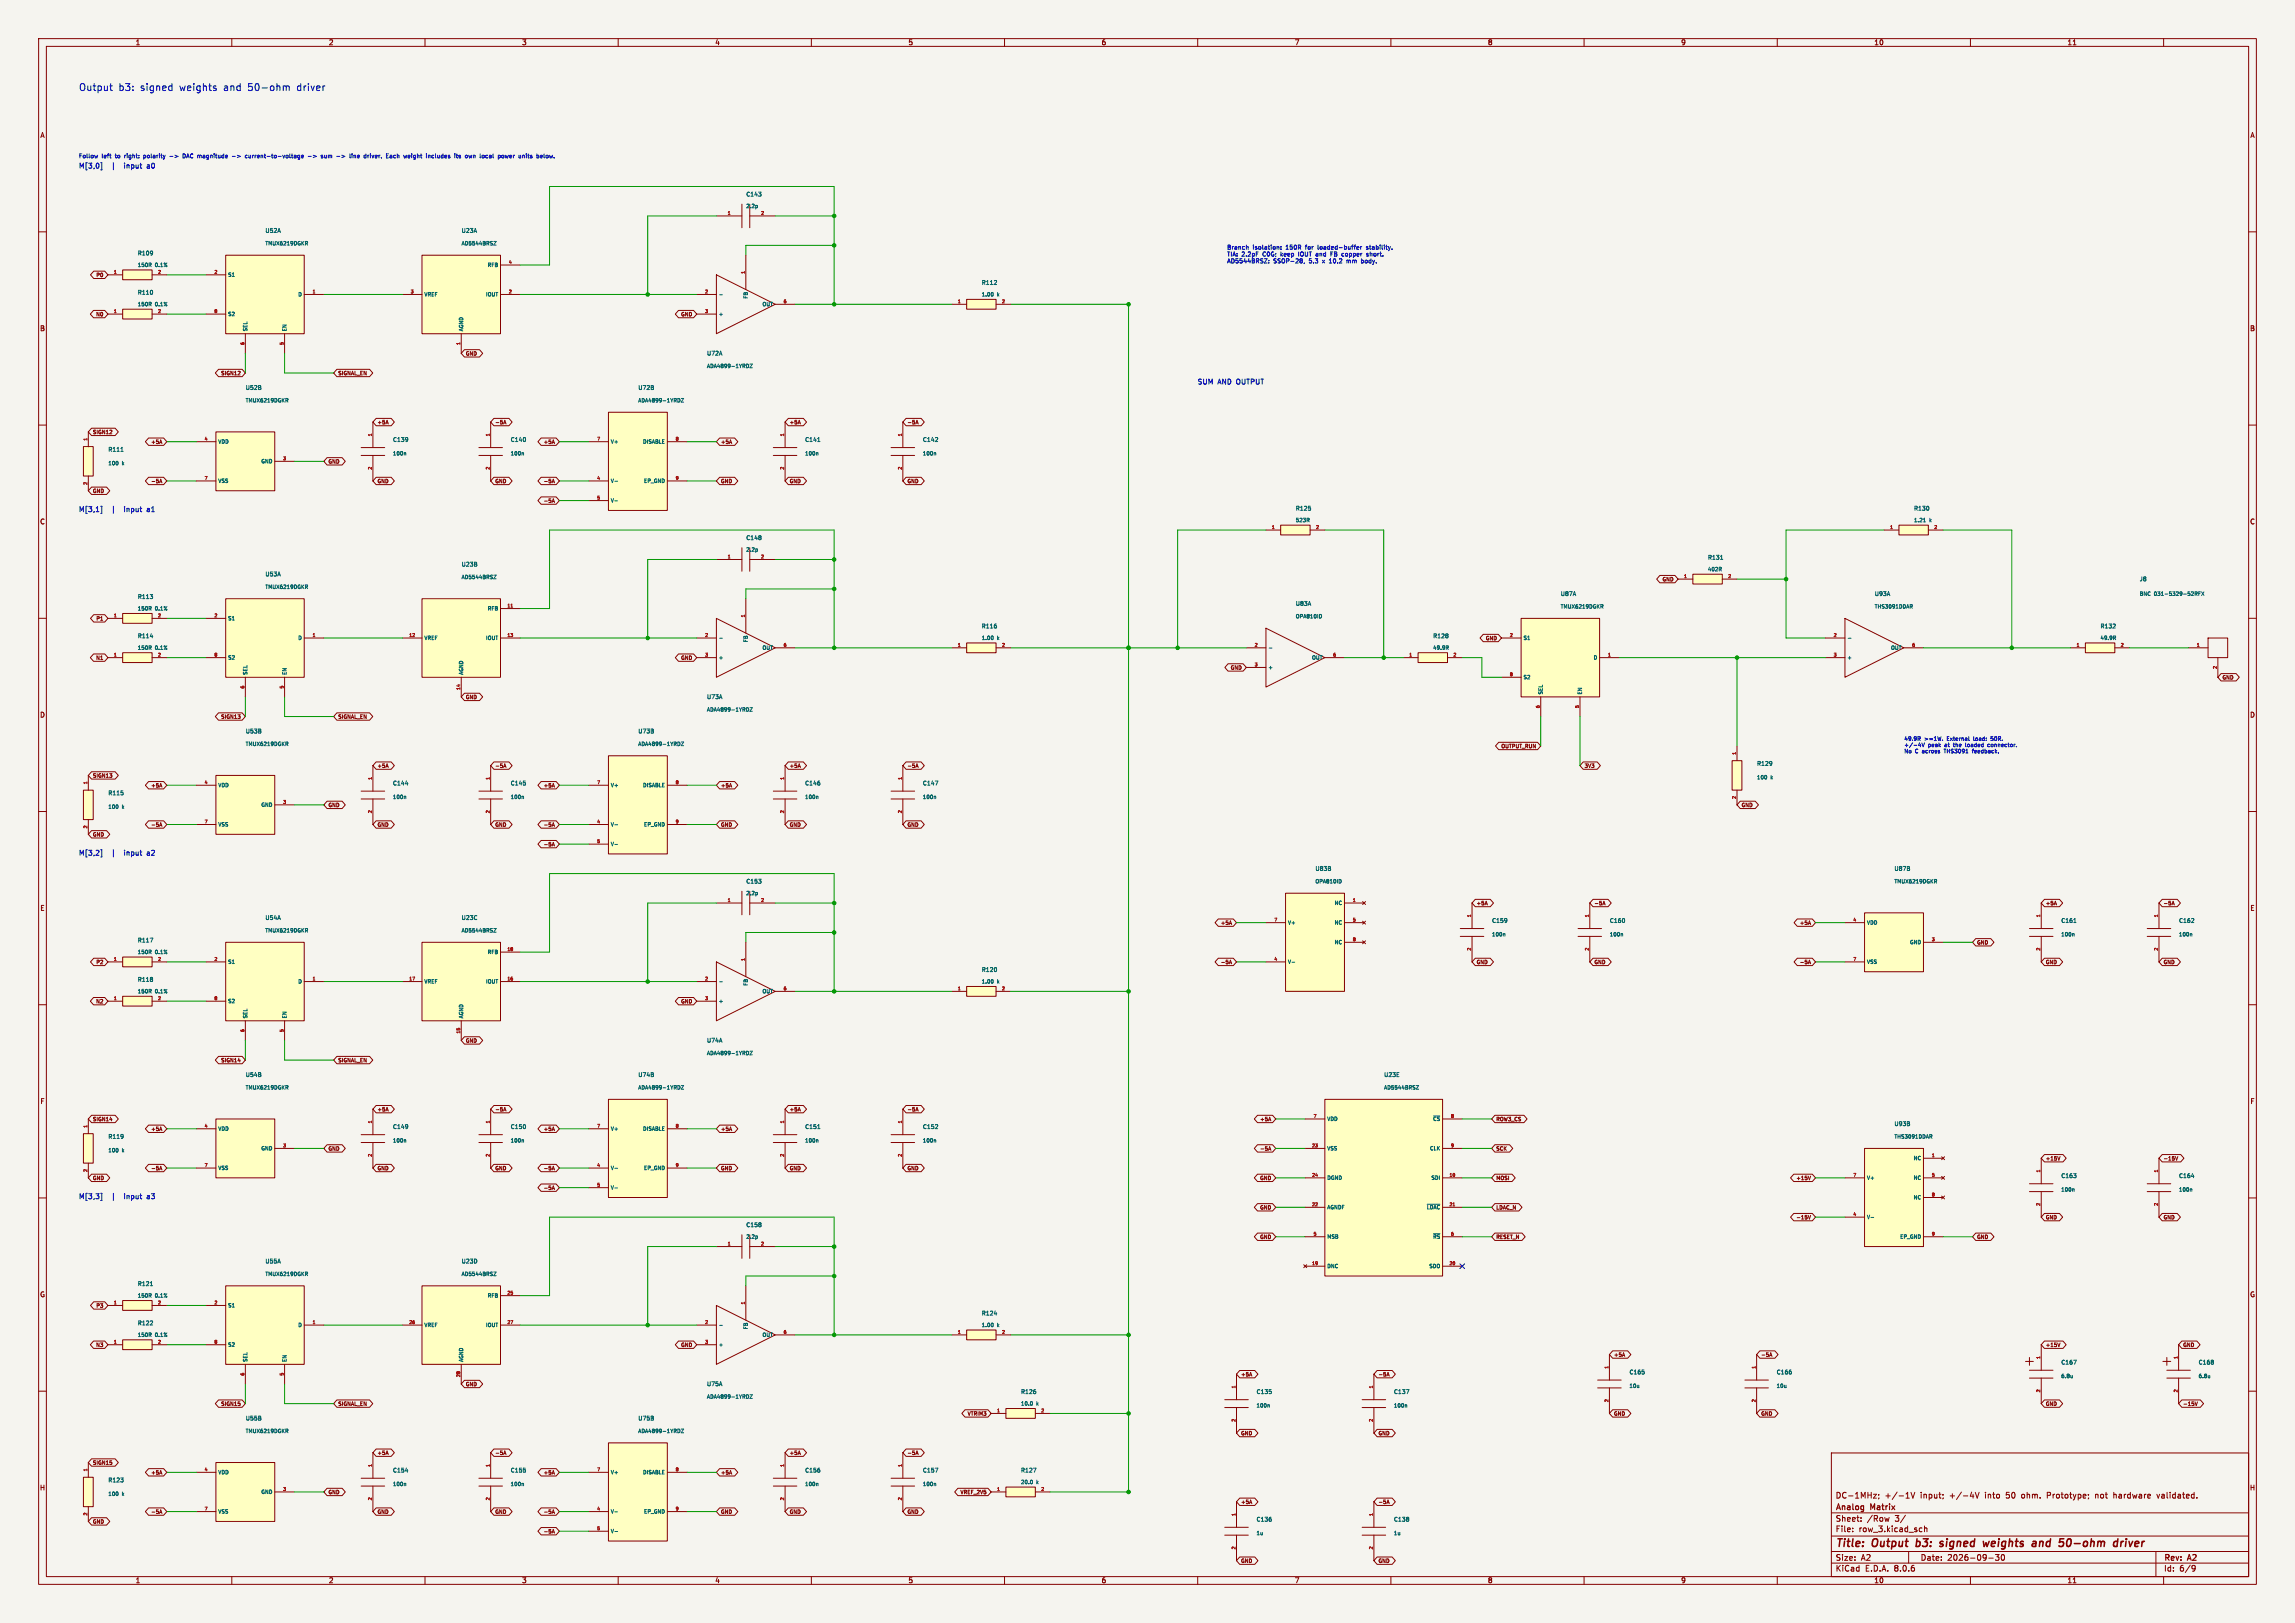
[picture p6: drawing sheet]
<svg xmlns="http://www.w3.org/2000/svg" width="594mm" height="420mm" viewBox="0 0 594 420" stroke-linecap="round" stroke-linejoin="round" font-family="sans-serif">
<defs><g id="words">
<g font-size="2.8" fill="#840000">
<text x="475" y="400.9">Title:</text>
<text x="484.7" y="400.9">Output</text>
<text x="496.8" y="400.9">b3:</text>
<text x="503.8" y="400.9">signed</text>
<text x="515.8" y="400.9">weights</text>
<text x="529.3" y="400.9">and</text>
<text x="537" y="400.9">50-ohm</text>
<text x="551.9" y="400.9">driver</text>
</g>
<g font-size="2.5" fill="#0000c2">
<text x="20.3" y="23.7">Output</text>
<text x="30.6" y="23.7">b3:</text>
<text x="36.3" y="23.7">signed</text>
<text x="46.5" y="23.7">weights</text>
<text x="58" y="23.7">and</text>
<text x="64.3" y="23.7">50-ohm</text>
<text x="77.1" y="23.7">driver</text>
</g>
<g font-size="2.1" fill="#840000">
<text x="475" y="388">DC-1MHz;</text>
<text x="487.8" y="388">+/-1V</text>
<text x="497.1" y="388">input;</text>
<text x="504.8" y="388">+/-4V</text>
<text x="514.1" y="388">into</text>
<text x="519.6" y="388">50</text>
<text x="523.8" y="388">ohm.</text>
<text x="530.5" y="388">Prototype;</text>
<text x="543.2" y="388">not</text>
<text x="548.1" y="388">hardware</text>
<text x="559.5" y="388">validated.</text>
<text x="475" y="394">Sheet:</text>
<text x="475" y="391.2">Analog</text>
<text x="483.2" y="394">/Row</text>
<text x="484.2" y="391.2">Matrix</text>
<text x="490.5" y="394">3/</text>
<text x="475" y="396.7">File:</text>
<text x="481.1" y="396.7">row_3.kicad_sch</text>
<text x="475" y="406.9">KiCad</text>
<text x="475" y="404.1">Size:</text>
<text x="481.7" y="404.1">A2</text>
<text x="482.7" y="406.9">E.D.A.</text>
<text x="490.3" y="406.9">8.0.6</text>
<text x="497" y="404.1">Date:</text>
<text x="504" y="404.1">2026-09-30</text>
<text x="560" y="404.3">Rev:</text>
<text x="560" y="406.9">Id:</text>
<text x="564.1" y="406.9">6/9</text>
<text x="566.4" y="404.3">A2</text>
</g>
<g font-size="1.8" fill="#840000">
<text x="35" y="11.9">1</text>
<text x="85" y="11.9">2</text>
<text x="135" y="11.9">3</text>
<text x="185" y="11.9">4</text>
<text x="235" y="11.9">5</text>
<text x="285" y="11.9">6</text>
<text x="335" y="11.9">7</text>
<text x="385" y="11.9">8</text>
<text x="435" y="11.9">9</text>
<text x="485" y="11.9">10</text>
<text x="535" y="11.9">11</text>
<text x="10.3" y="35.9">A</text>
<text x="582.3" y="35.9">A</text>
<text x="10.3" y="85.9">B</text>
<text x="582.3" y="85.9">B</text>
<text x="10.3" y="135.9">C</text>
<text x="582.3" y="135.9">C</text>
<text x="10.3" y="185.9">D</text>
<text x="582.3" y="185.9">D</text>
<text x="10.3" y="235.9">E</text>
<text x="582.3" y="235.9">E</text>
<text x="10.3" y="285.9">F</text>
<text x="582.3" y="285.9">F</text>
<text x="10.3" y="335.9">G</text>
<text x="582.3" y="335.9">G</text>
<text x="10.2" y="385.9">H</text>
<text x="582.2" y="385.9">H</text>
<text x="35" y="409.9">1</text>
<text x="85" y="409.9">2</text>
<text x="135" y="409.9">3</text>
<text x="185" y="409.9">4</text>
<text x="235" y="409.9">5</text>
<text x="285" y="409.9">6</text>
<text x="335" y="409.9">7</text>
<text x="385" y="409.9">8</text>
<text x="435" y="409.9">9</text>
<text x="485" y="409.9">10</text>
<text x="535" y="409.9">11</text>
</g>
<g font-size="1.8" fill="#0000c2">
<text x="20.3" y="43.8">M[3,0]</text>
<text x="29" y="43.8">|</text>
<text x="32.6" y="43.8">input</text>
<text x="38.7" y="43.8">a0</text>
<text x="309.9" y="99.7">SUM AND OUTPUT</text>
<text x="20.3" y="132.7">M[3,1]</text>
<text x="29" y="132.7">|</text>
<text x="32.6" y="132.7">input</text>
<text x="38.7" y="132.7">a1</text>
<text x="20.3" y="221.6">M[3,2]</text>
<text x="29" y="221.6">|</text>
<text x="32.6" y="221.6">input</text>
<text x="38.7" y="221.6">a2</text>
<text x="20.3" y="310.5">M[3,3]</text>
<text x="29" y="310.5">|</text>
<text x="32.6" y="310.5">input</text>
<text x="38.7" y="310.5">a3</text>
</g>
<g font-size="1.5" fill="#0000c2">
<text x="20.3" y="41.1">Follow</text>
<text x="26.4" y="41.1">left</text>
<text x="30.1" y="41.1">to</text>
<text x="32.7" y="41.1">right:</text>
<text x="37.9" y="41.1">polarity</text>
<text x="44.9" y="41.1">-&gt;</text>
<text x="48.5" y="41.1">DAC magnitude</text>
<text x="61.7" y="41.1">-&gt;</text>
<text x="65.4" y="41.1">current-to-voltage</text>
<text x="81.9" y="41.1">-&gt;</text>
<text x="85.5" y="41.1">sum</text>
<text x="89.8" y="41.1">-&gt;</text>
<text x="93.4" y="41.1">line</text>
<text x="97.4" y="41.1">driver.</text>
<text x="103.4" y="41.1">Each</text>
<text x="108.2" y="41.1">weight</text>
<text x="114.2" y="41.1">includes</text>
<text x="121.8" y="41.1">its</text>
<text x="124.8" y="41.1">own</text>
<text x="128.9" y="41.1">local</text>
<text x="133.8" y="41.1">power</text>
<text x="139.4" y="41.1">units</text>
<text x="317.5" y="64.8">Branch</text>
<text x="324.3" y="64.8">isolation:</text>
<text x="333" y="64.8">150R</text>
<text x="338.3" y="64.8">for</text>
<text x="341.7" y="64.8">loaded-buffer</text>
<text x="354.5" y="64.8">stability.</text>
<text x="317.5" y="66.6">TIA:</text>
<text x="317.5" y="68.3">AD5544BRSZ:</text>
<text x="321.4" y="66.6">2.2pF</text>
<text x="327" y="66.6">C0G;</text>
<text x="329.6" y="68.3">SSOP-28,</text>
<text x="331.9" y="66.6">keep</text>
<text x="336.7" y="66.6">IOUT</text>
<text x="339" y="68.3">5.3</text>
<text x="341.5" y="66.6">and</text>
<text x="342.7" y="68.3">x</text>
<text x="344.7" y="68.3">10.2</text>
<text x="345.5" y="66.6">FB</text>
<text x="348.7" y="66.6">copper</text>
<text x="349.4" y="68.3">mm</text>
<text x="353.4" y="68.3">body.</text>
<text x="355.3" y="66.6">short.</text>
</g>
<g font-size="1.5" fill="#006464">
<text x="193" y="51">C143</text>
<text x="68.5" y="60.4">U52A</text>
<text x="119.3" y="60.4">U23A</text>
<text x="35.5" y="66.3">R109</text>
<text x="35.5" y="76.4">R110</text>
<text x="254" y="73.9">R112</text>
<text x="182.8" y="92.2">U72A</text>
<text x="63.5" y="101.1">U52B</text>
<text x="165.1" y="101.1">U72B</text>
<text x="27.9" y="117.1">R111</text>
<text x="101.6" y="114.5">C139</text>
<text x="132" y="114.5">C140</text>
<text x="208.2" y="114.5">C141</text>
<text x="238.7" y="114.5">C142</text>
<text x="335.2" y="132.3">R125</text>
<text x="495.3" y="132.3">R130</text>
<text x="193" y="139.9">C148</text>
<text x="68.5" y="149.3">U53A</text>
<text x="119.3" y="146.8">U23B</text>
<text x="441.9" y="145">R131</text>
<text x="35.5" y="155.2">R113</text>
<text x="403.8" y="154.4">U87A</text>
<text x="485.1" y="154.4">U93A</text>
<text x="553.7" y="150.6">J8</text>
<text x="335.2" y="157">U83A</text>
<text x="35.5" y="165.3">R114</text>
<text x="254" y="162.8">R116</text>
<text x="370.8" y="165.3">R128</text>
<text x="543.5" y="162.8">R132</text>
<text x="182.8" y="181.1">U73A</text>
<text x="63.5" y="190">U53B</text>
<text x="165.1" y="190">U73B</text>
<text x="101.6" y="203.4">C144</text>
<text x="132" y="203.4">C145</text>
<text x="208.2" y="203.4">C146</text>
<text x="238.7" y="203.4">C147</text>
<text x="454.6" y="198.4">R129</text>
<text x="27.9" y="206">R115</text>
<text x="340.3" y="225.5">U83B</text>
<text x="490.2" y="225.5">U87B</text>
<text x="193" y="228.8">C153</text>
<text x="68.5" y="238.2">U54A</text>
<text x="119.3" y="238.2">U23C</text>
<text x="386" y="239">C159</text>
<text x="416.5" y="239">C160</text>
<text x="533.4" y="239">C161</text>
<text x="563.8" y="239">C162</text>
<text x="35.5" y="244.1">R117</text>
<text x="254" y="251.7">R120</text>
<text x="35.5" y="254.2">R118</text>
<text x="182.8" y="270">U74A</text>
<text x="63.5" y="278.9">U54B</text>
<text x="165.1" y="278.9">U74B</text>
<text x="358.1" y="278.9">U23E</text>
<text x="101.6" y="292.3">C149</text>
<text x="132" y="292.3">C150</text>
<text x="208.2" y="292.3">C151</text>
<text x="238.7" y="292.3">C152</text>
<text x="490.2" y="291.6">U93B</text>
<text x="27.9" y="294.9">R119</text>
<text x="533.4" y="305">C163</text>
<text x="563.8" y="305">C164</text>
<text x="193" y="317.7">C158</text>
<text x="68.5" y="327.1">U55A</text>
<text x="119.3" y="327.1">U23D</text>
<text x="35.5" y="333">R121</text>
<text x="254" y="340.6">R124</text>
<text x="35.5" y="343.1">R122</text>
<text x="533.4" y="353.3">C167</text>
<text x="568.9" y="353.3">C168</text>
<text x="182.8" y="358.9">U75A</text>
<text x="421.6" y="355.8">C165</text>
<text x="459.7" y="355.8">C166</text>
<text x="264.1" y="360.9">R126</text>
<text x="325.1" y="360.9">C135</text>
<text x="360.6" y="360.9">C137</text>
<text x="63.5" y="367.8">U55B</text>
<text x="165.1" y="367.8">U75B</text>
<text x="27.9" y="383.8">R123</text>
<text x="101.6" y="381.2">C154</text>
<text x="132" y="381.2">C155</text>
<text x="208.2" y="381.2">C156</text>
<text x="238.7" y="381.2">C157</text>
<text x="264.1" y="381.2">R127</text>
<text x="325.1" y="393.9">C136</text>
<text x="360.6" y="393.9">C138</text>
</g>
<g font-size="1.4" fill="#0000c2">
<text x="492.8" y="191.9">49.9R</text>
<text x="498.1" y="191.9">&gt;=1W.</text>
<text x="504.2" y="191.9">External</text>
<text x="511.3" y="191.9">load:</text>
<text x="516" y="191.9">50R.</text>
<text x="492.8" y="193.5">+/-4V</text>
<text x="492.8" y="195.1">No</text>
<text x="495.7" y="195.1">C</text>
<text x="497.8" y="195.1">across</text>
<text x="499.1" y="193.5">peak</text>
<text x="503.6" y="193.5">at</text>
<text x="503.7" y="195.1">THS3091</text>
<text x="506.1" y="193.5">the</text>
<text x="509.5" y="193.5">loaded</text>
<text x="511.3" y="195.1">feedback.</text>
<text x="515.5" y="193.5">connector.</text>
</g>
<g font-size="1.3" fill="#006464">
<text x="193" y="54">2.2p</text>
<text x="68.5" y="63.7">TMUX6219DGKR</text>
<text x="119.3" y="63.7">AD5544BRSZ</text>
<text x="35.5" y="69.3">150R</text>
<text x="40.2" y="69.3">0.1%</text>
<text x="58.9" y="71.8">S1</text>
<text x="126.1" y="69.3">RFB</text>
<text x="77" y="76.9">D</text>
<text x="109.7" y="76.9">VREF</text>
<text x="125.6" y="76.9">IOUT</text>
<text x="193.7" y="77.5" transform="rotate(-90 193.7 77.5)">FB</text>
<text x="253.9" y="76.9">1.00</text>
<text x="258.1" y="76.9">k</text>
<text x="35.5" y="79.4">150R</text>
<text x="40.2" y="79.4">0.1%</text>
<text x="58.9" y="82">S2</text>
<text x="185.9" y="82">+</text>
<text x="197.2" y="79.4">OUT</text>
<text x="64.2" y="85.9" transform="rotate(-90 64.2 85.9)">SEL</text>
<text x="74.4" y="85.9" transform="rotate(-90 74.4 85.9)">EN</text>
<text x="120.1" y="85.9" transform="rotate(-90 120.1 85.9)">AGND</text>
<text x="182.8" y="95.4">ADA4899-1YRDZ</text>
<text x="63.4" y="104.3">TMUX6219DGKR</text>
<text x="165" y="104.3">ADA4899-1YRDZ</text>
<text x="56.4" y="115">VDD</text>
<text x="101.5" y="118.1">100n</text>
<text x="132" y="118.1">100n</text>
<text x="158" y="115">V+</text>
<text x="166.2" y="115">DISABLE</text>
<text x="208.2" y="118.1">100n</text>
<text x="238.7" y="118.1">100n</text>
<text x="27.9" y="120.6">100</text>
<text x="31.6" y="120.6">k</text>
<text x="56.4" y="125.2">VSS</text>
<text x="67.4" y="120.1">GND</text>
<text x="158" y="125.2">V-</text>
<text x="166.5" y="125.2">EP_GND</text>
<text x="158" y="130.2">V-</text>
<text x="335.2" y="135.3">523R</text>
<text x="495.2" y="135.3">1.21</text>
<text x="499.4" y="135.3">k</text>
<text x="193" y="142.9">2.2p</text>
<text x="441.9" y="148">402R</text>
<text x="68.5" y="152.6">TMUX6219DGKR</text>
<text x="119.3" y="150.1">AD5544BRSZ</text>
<text x="553.7" y="154.4">BNC</text>
<text x="557.6" y="154.4">031-5329-52RFX</text>
<text x="35.5" y="158.2">150R</text>
<text x="40.2" y="158.2">0.1%</text>
<text x="58.9" y="160.7">S1</text>
<text x="126.1" y="158.2">RFB</text>
<text x="335.2" y="160.2">OPA810ID</text>
<text x="403.8" y="157.7">TMUX6219DGKR</text>
<text x="485.1" y="157.7">THS3091DDAR</text>
<text x="77" y="165.8">D</text>
<text x="109.7" y="165.8">VREF</text>
<text x="125.6" y="165.8">IOUT</text>
<text x="193.7" y="166.4" transform="rotate(-90 193.7 166.4)">FB</text>
<text x="253.9" y="165.8">1.00</text>
<text x="258.1" y="165.8">k</text>
<text x="394.2" y="165.8">S1</text>
<text x="543.5" y="165.8">49.9R</text>
<text x="35.5" y="168.3">150R</text>
<text x="40.2" y="168.3">0.1%</text>
<text x="58.9" y="170.9">S2</text>
<text x="185.9" y="170.9">+</text>
<text x="197.2" y="168.3">OUT</text>
<text x="328.2" y="173.4">+</text>
<text x="339.4" y="170.9">OUT</text>
<text x="370.8" y="168.3">49.9R</text>
<text x="412.3" y="170.9">D</text>
<text x="478" y="170.9">+</text>
<text x="489.3" y="168.3">OUT</text>
<text x="64.2" y="174.8" transform="rotate(-90 64.2 174.8)">SEL</text>
<text x="74.4" y="174.8" transform="rotate(-90 74.4 174.8)">EN</text>
<text x="120.1" y="174.8" transform="rotate(-90 120.1 174.8)">AGND</text>
<text x="394.2" y="176">S2</text>
<text x="399.5" y="179.8" transform="rotate(-90 399.5 179.8)">SEL</text>
<text x="409.6" y="179.8" transform="rotate(-90 409.6 179.8)">EN</text>
<text x="182.8" y="184.3">ADA4899-1YRDZ</text>
<text x="63.4" y="193.2">TMUX6219DGKR</text>
<text x="165" y="193.2">ADA4899-1YRDZ</text>
<text x="56.4" y="203.9">VDD</text>
<text x="158" y="203.9">V+</text>
<text x="166.2" y="203.9">DISABLE</text>
<text x="454.6" y="201.9">100</text>
<text x="458.3" y="201.9">k</text>
<text x="27.9" y="209.5">100</text>
<text x="31.6" y="209.5">k</text>
<text x="67.4" y="209">GND</text>
<text x="101.5" y="207">100n</text>
<text x="132" y="207">100n</text>
<text x="208.2" y="207">100n</text>
<text x="238.7" y="207">100n</text>
<text x="56.4" y="214.1">VSS</text>
<text x="158" y="214.1">V-</text>
<text x="166.5" y="214.1">EP_GND</text>
<text x="158" y="219.1">V-</text>
<text x="193" y="231.8">2.2p</text>
<text x="340.3" y="228.8">OPA810ID</text>
<text x="490.2" y="228.8">TMUX6219DGKR</text>
<text x="333.2" y="239.5">V+</text>
<text x="345.3" y="234.4">NC</text>
<text x="345.3" y="239.5">NC</text>
<text x="483.1" y="239.5">VDD</text>
<text x="68.5" y="241.5">TMUX6219DGKR</text>
<text x="119.3" y="241.5">AD5544BRSZ</text>
<text x="345.3" y="244.5">NC</text>
<text x="386" y="242.5">100n</text>
<text x="416.5" y="242.5">100n</text>
<text x="494.2" y="244.5">GND</text>
<text x="533.3" y="242.5">100n</text>
<text x="563.8" y="242.5">100n</text>
<text x="35.5" y="247.1">150R</text>
<text x="40.2" y="247.1">0.1%</text>
<text x="58.9" y="249.6">S1</text>
<text x="126.1" y="247.1">RFB</text>
<text x="333.2" y="249.6">V-</text>
<text x="483.1" y="249.6">VSS</text>
<text x="35.5" y="257.2">150R</text>
<text x="40.2" y="257.2">0.1%</text>
<text x="77" y="254.7">D</text>
<text x="109.7" y="254.7">VREF</text>
<text x="125.6" y="254.7">IOUT</text>
<text x="193.7" y="255.3" transform="rotate(-90 193.7 255.3)">FB</text>
<text x="197.2" y="257.2">OUT</text>
<text x="253.9" y="254.7">1.00</text>
<text x="258.1" y="254.7">k</text>
<text x="58.9" y="259.8">S2</text>
<text x="64.2" y="263.7" transform="rotate(-90 64.2 263.7)">SEL</text>
<text x="74.4" y="263.7" transform="rotate(-90 74.4 263.7)">EN</text>
<text x="120.1" y="263.7" transform="rotate(-90 120.1 263.7)">AGND</text>
<text x="185.9" y="259.8">+</text>
<text x="182.8" y="273.2">ADA4899-1YRDZ</text>
<text x="63.4" y="282.1">TMUX6219DGKR</text>
<text x="165" y="282.1">ADA4899-1YRDZ</text>
<text x="358.1" y="282.1">AD5544BRSZ</text>
<text x="56.4" y="292.8">VDD</text>
<text x="158" y="292.8">V+</text>
<text x="166.2" y="292.8">DISABLE</text>
<text x="343.4" y="290.3">VDD</text>
<text x="370.8" y="290.3">~{CS}</text>
<text x="27.9" y="298.4">100</text>
<text x="31.6" y="298.4">k</text>
<text x="67.4" y="297.9">GND</text>
<text x="101.5" y="295.9">100n</text>
<text x="132" y="295.9">100n</text>
<text x="208.2" y="295.9">100n</text>
<text x="238.7" y="295.9">100n</text>
<text x="343.4" y="297.9">VSS</text>
<text x="369.9" y="297.9">CLK</text>
<text x="490.2" y="294.8">THS3091DDAR</text>
<text x="56.4" y="303">VSS</text>
<text x="158" y="303">V-</text>
<text x="166.5" y="303">EP_GND</text>
<text x="343.4" y="305.5">DGND</text>
<text x="370.3" y="305.5">SDI</text>
<text x="483.1" y="305.5">V+</text>
<text x="495.1" y="300.4">NC</text>
<text x="495.1" y="305.5">NC</text>
<text x="158" y="308">V-</text>
<text x="495.1" y="310.6">NC</text>
<text x="533.3" y="308.6">100n</text>
<text x="563.8" y="308.6">100n</text>
<text x="343.4" y="313.1">AGNDF</text>
<text x="369.1" y="313.1">~{LDAC}</text>
<text x="483.1" y="315.7">V-</text>
<text x="193" y="320.7">2.2p</text>
<text x="343.4" y="320.7">MSB</text>
<text x="370.8" y="320.7">~{RS}</text>
<text x="491.6" y="320.7">EP_GND</text>
<text x="343.4" y="328.4">DNC</text>
<text x="369.8" y="328.4">SDO</text>
<text x="35.5" y="336">150R</text>
<text x="40.2" y="336">0.1%</text>
<text x="68.5" y="330.4">TMUX6219DGKR</text>
<text x="119.3" y="330.4">AD5544BRSZ</text>
<text x="126.1" y="336">RFB</text>
<text x="58.9" y="338.5">S1</text>
<text x="35.5" y="346.1">150R</text>
<text x="40.2" y="346.1">0.1%</text>
<text x="77" y="343.6">D</text>
<text x="109.7" y="343.6">VREF</text>
<text x="125.6" y="343.6">IOUT</text>
<text x="193.7" y="344.2" transform="rotate(-90 193.7 344.2)">FB</text>
<text x="197.2" y="346.1">OUT</text>
<text x="253.9" y="343.6">1.00</text>
<text x="258.1" y="343.6">k</text>
<text x="58.9" y="348.7">S2</text>
<text x="64.2" y="352.6" transform="rotate(-90 64.2 352.6)">SEL</text>
<text x="74.4" y="352.6" transform="rotate(-90 74.4 352.6)">EN</text>
<text x="120.1" y="352.6" transform="rotate(-90 120.1 352.6)">AGND</text>
<text x="185.9" y="348.7">+</text>
<text x="421.6" y="359.4">10u</text>
<text x="459.7" y="359.4">10u</text>
<text x="533.3" y="356.8">6.8u</text>
<text x="568.9" y="356.8">6.8u</text>
<text x="182.8" y="362.1">ADA4899-1YRDZ</text>
<text x="264.1" y="363.9">10.0</text>
<text x="268.3" y="363.9">k</text>
<text x="325.1" y="364.4">100n</text>
<text x="360.6" y="364.4">100n</text>
<text x="63.4" y="371">TMUX6219DGKR</text>
<text x="165" y="371">ADA4899-1YRDZ</text>
<text x="56.4" y="381.7">VDD</text>
<text x="158" y="381.7">V+</text>
<text x="166.2" y="381.7">DISABLE</text>
<text x="27.9" y="387.3">100</text>
<text x="31.6" y="387.3">k</text>
<text x="67.4" y="386.8">GND</text>
<text x="101.5" y="384.8">100n</text>
<text x="132" y="384.8">100n</text>
<text x="208.2" y="384.8">100n</text>
<text x="238.7" y="384.8">100n</text>
<text x="264.1" y="384.2">20.0</text>
<text x="268.3" y="384.2">k</text>
<text x="56.4" y="391.9">VSS</text>
<text x="158" y="391.9">V-</text>
<text x="166.5" y="391.9">EP_GND</text>
<text x="158" y="396.9">V-</text>
<text x="325.1" y="397.5">1u</text>
<text x="360.6" y="397.5">1u</text>
</g>
<g font-size="1.3" fill="#840000">
<text x="24.7" y="71.9">P0</text>
<text x="24.7" y="82.1">N0</text>
<text x="176.1" y="82.1">GND</text>
<text x="120.4" y="92.2">GND</text>
<text x="57.1" y="97.3">SIGN12</text>
<text x="87.4" y="97.3">SIGNAL_EN</text>
<text x="23.9" y="112.5">SIGN12</text>
<text x="97.6" y="110">+5A</text>
<text x="128.1" y="110">-5A</text>
<text x="204.3" y="110">+5A</text>
<text x="234.7" y="110">-5A</text>
<text x="38.9" y="115.1">+5A</text>
<text x="140.5" y="115.1">+5A</text>
<text x="186.5" y="115.1">+5A</text>
<text x="38.9" y="125.2">-5A</text>
<text x="84.9" y="120.2">GND</text>
<text x="97.6" y="125.2">GND</text>
<text x="128.1" y="125.2">GND</text>
<text x="140.5" y="125.2">-5A</text>
<text x="186.5" y="125.2">GND</text>
<text x="204.3" y="125.2">GND</text>
<text x="234.7" y="125.2">GND</text>
<text x="23.9" y="127.8">GND</text>
<text x="140.5" y="130.3">-5A</text>
<text x="430.1" y="150.6">GND</text>
<text x="24.7" y="160.8">P1</text>
<text x="384.4" y="165.9">GND</text>
<text x="24.7" y="171">N1</text>
<text x="176.1" y="171">GND</text>
<text x="318.3" y="173.5">GND</text>
<text x="575.1" y="176">GND</text>
<text x="120.4" y="181.1">GND</text>
<text x="57.1" y="186.2">SIGN13</text>
<text x="87.4" y="186.2">SIGNAL_EN</text>
<text x="388.4" y="193.8">OUTPUT_RUN</text>
<text x="23.9" y="201.4">SIGN13</text>
<text x="38.9" y="204">+5A</text>
<text x="97.6" y="198.9">+5A</text>
<text x="128.1" y="198.9">-5A</text>
<text x="140.5" y="204">+5A</text>
<text x="186.5" y="204">+5A</text>
<text x="204.3" y="198.9">+5A</text>
<text x="234.7" y="198.9">-5A</text>
<text x="410" y="198.9">3V3</text>
<text x="84.9" y="209.1">GND</text>
<text x="450.6" y="209.1">GND</text>
<text x="38.9" y="214.1">-5A</text>
<text x="97.6" y="214.1">GND</text>
<text x="128.1" y="214.1">GND</text>
<text x="140.5" y="214.1">-5A</text>
<text x="186.5" y="214.1">GND</text>
<text x="204.3" y="214.1">GND</text>
<text x="234.7" y="214.1">GND</text>
<text x="23.9" y="216.7">GND</text>
<text x="140.5" y="219.2">-5A</text>
<text x="315.8" y="239.5">+5A</text>
<text x="382.1" y="234.5">+5A</text>
<text x="412.5" y="234.5">-5A</text>
<text x="465.7" y="239.5">+5A</text>
<text x="529.4" y="234.5">+5A</text>
<text x="559.9" y="234.5">-5A</text>
<text x="511.6" y="244.6">GND</text>
<text x="24.7" y="249.7">P2</text>
<text x="315.8" y="249.7">-5A</text>
<text x="382.1" y="249.7">GND</text>
<text x="412.5" y="249.7">GND</text>
<text x="465.7" y="249.7">-5A</text>
<text x="529.4" y="249.7">GND</text>
<text x="559.9" y="249.7">GND</text>
<text x="24.7" y="259.9">N2</text>
<text x="176.1" y="259.9">GND</text>
<text x="57.1" y="275.1">SIGN14</text>
<text x="87.4" y="275.1">SIGNAL_EN</text>
<text x="120.4" y="270">GND</text>
<text x="97.6" y="287.8">+5A</text>
<text x="128.1" y="287.8">-5A</text>
<text x="204.3" y="287.8">+5A</text>
<text x="234.7" y="287.8">-5A</text>
<text x="23.9" y="290.3">SIGN14</text>
<text x="38.9" y="292.9">+5A</text>
<text x="140.5" y="292.9">+5A</text>
<text x="186.5" y="292.9">+5A</text>
<text x="326" y="290.3">+5A</text>
<text x="387.1" y="290.3">ROW3_CS</text>
<text x="84.9" y="298">GND</text>
<text x="326" y="298">-5A</text>
<text x="387.1" y="298">SCK</text>
<text x="23.9" y="305.6">GND</text>
<text x="38.9" y="303">-5A</text>
<text x="97.6" y="303">GND</text>
<text x="128.1" y="303">GND</text>
<text x="140.5" y="303">-5A</text>
<text x="186.5" y="303">GND</text>
<text x="204.3" y="303">GND</text>
<text x="234.7" y="303">GND</text>
<text x="326" y="305.6">GND</text>
<text x="387.1" y="305.6">MOSI</text>
<text x="464.8" y="305.6">+15V</text>
<text x="529.4" y="300.5">+15V</text>
<text x="559.9" y="300.5">-15V</text>
<text x="140.5" y="308.1">-5A</text>
<text x="326" y="313.2">GND</text>
<text x="387.1" y="313.2">LDAC_N</text>
<text x="464.8" y="315.7">-15V</text>
<text x="529.4" y="315.7">GND</text>
<text x="559.9" y="315.7">GND</text>
<text x="326" y="320.8">GND</text>
<text x="387.1" y="320.8">RESET_N</text>
<text x="511.6" y="320.8">GND</text>
<text x="24.7" y="338.6">P3</text>
<text x="24.7" y="348.8">N3</text>
<text x="176.1" y="348.8">GND</text>
<text x="417.6" y="351.3">+5A</text>
<text x="455.7" y="351.3">-5A</text>
<text x="529.4" y="348.8">+15V</text>
<text x="564.9" y="348.8">GND</text>
<text x="120.4" y="358.9">GND</text>
<text x="321.1" y="356.4">+5A</text>
<text x="356.7" y="356.4">-5A</text>
<text x="57.1" y="364">SIGN15</text>
<text x="87.4" y="364">SIGNAL_EN</text>
<text x="529.4" y="364">GND</text>
<text x="564.9" y="364">-15V</text>
<text x="250.3" y="366.5">VTRIM3</text>
<text x="321.1" y="371.6">GND</text>
<text x="356.7" y="371.6">GND</text>
<text x="417.6" y="366.5">GND</text>
<text x="455.7" y="366.5">GND</text>
<text x="97.6" y="376.7">+5A</text>
<text x="128.1" y="376.7">-5A</text>
<text x="204.3" y="376.7">+5A</text>
<text x="234.7" y="376.7">-5A</text>
<text x="23.9" y="379.2">SIGN15</text>
<text x="38.9" y="381.8">+5A</text>
<text x="140.5" y="381.8">+5A</text>
<text x="186.5" y="381.8">+5A</text>
<text x="84.9" y="386.9">GND</text>
<text x="248.4" y="386.9">VREF_2V5</text>
<text x="321.1" y="389.4">+5A</text>
<text x="356.7" y="389.4">-5A</text>
<text x="23.9" y="394.5">GND</text>
<text x="38.9" y="391.9">-5A</text>
<text x="97.6" y="391.9">GND</text>
<text x="128.1" y="391.9">GND</text>
<text x="140.5" y="391.9">-5A</text>
<text x="186.5" y="391.9">GND</text>
<text x="204.3" y="391.9">GND</text>
<text x="234.7" y="391.9">GND</text>
<text x="140.5" y="397">-5A</text>
<text x="321.1" y="404.6">GND</text>
<text x="356.7" y="404.6">GND</text>
</g>
<g font-size="1.1" fill="#a90000">
<text x="188.2" y="55.6">1</text>
<text x="196.8" y="55.6">2</text>
<text x="29.3" y="70.9">1</text>
<text x="40.7" y="70.9">2</text>
<text x="55.4" y="70.9">2</text>
<text x="131.6" y="68.3">4</text>
<text x="192.8" y="71" transform="rotate(-90 192.8 71)">1</text>
<text x="80.8" y="75.9">1</text>
<text x="106.2" y="75.9">3</text>
<text x="131.6" y="75.9">2</text>
<text x="182.4" y="75.9">2</text>
<text x="29.3" y="81">1</text>
<text x="40.7" y="81">2</text>
<text x="55.4" y="81">8</text>
<text x="182.4" y="81">3</text>
<text x="202.7" y="78.5">6</text>
<text x="247.8" y="78.5">1</text>
<text x="259.2" y="78.5">2</text>
<text x="63.2" y="89.4" transform="rotate(-90 63.2 89.4)">6</text>
<text x="73.4" y="89.4" transform="rotate(-90 73.4 89.4)">5</text>
<text x="119.1" y="89.4" transform="rotate(-90 119.1 89.4)">1</text>
<text x="96.3" y="113.1" transform="rotate(-90 96.3 113.1)">1</text>
<text x="126.7" y="113.1" transform="rotate(-90 126.7 113.1)">1</text>
<text x="202.9" y="113.1" transform="rotate(-90 202.9 113.1)">1</text>
<text x="233.4" y="113.1" transform="rotate(-90 233.4 113.1)">1</text>
<text x="22.6" y="114.2" transform="rotate(-90 22.6 114.2)">1</text>
<text x="52.8" y="114">4</text>
<text x="73.1" y="119.1">3</text>
<text x="154.4" y="114">7</text>
<text x="174.7" y="114">8</text>
<text x="22.6" y="125.6" transform="rotate(-90 22.6 125.6)">2</text>
<text x="52.8" y="124.2">7</text>
<text x="96.3" y="121.7" transform="rotate(-90 96.3 121.7)">2</text>
<text x="126.7" y="121.7" transform="rotate(-90 126.7 121.7)">2</text>
<text x="154.4" y="124.2">4</text>
<text x="174.7" y="124.2">9</text>
<text x="202.9" y="121.7" transform="rotate(-90 202.9 121.7)">2</text>
<text x="233.4" y="121.7" transform="rotate(-90 233.4 121.7)">2</text>
<text x="154.4" y="129.3">5</text>
<text x="329" y="136.9">1</text>
<text x="340.5" y="136.9">2</text>
<text x="489.1" y="136.9">1</text>
<text x="500.5" y="136.9">2</text>
<text x="188.2" y="144.5">1</text>
<text x="196.8" y="144.5">2</text>
<text x="435.7" y="149.6">1</text>
<text x="447.1" y="149.6">2</text>
<text x="29.3" y="159.8">1</text>
<text x="40.7" y="159.8">2</text>
<text x="55.4" y="159.8">2</text>
<text x="131.2" y="157.2">11</text>
<text x="192.8" y="159.9" transform="rotate(-90 192.8 159.9)">1</text>
<text x="80.8" y="164.8">1</text>
<text x="105.8" y="164.8">12</text>
<text x="131.2" y="164.8">13</text>
<text x="182.4" y="164.8">2</text>
<text x="202.7" y="167.4">6</text>
<text x="247.8" y="167.4">1</text>
<text x="259.2" y="167.4">2</text>
<text x="324.6" y="167.4">2</text>
<text x="390.6" y="164.8">2</text>
<text x="474.4" y="164.8">2</text>
<text x="494.8" y="167.4">6</text>
<text x="537.3" y="167.4">1</text>
<text x="548.7" y="167.4">2</text>
<text x="568.4" y="167.4">1</text>
<text x="29.3" y="169.9">1</text>
<text x="40.7" y="169.9">2</text>
<text x="55.4" y="169.9">8</text>
<text x="182.4" y="169.9">3</text>
<text x="324.6" y="172.5">3</text>
<text x="344.9" y="169.9">6</text>
<text x="364.6" y="169.9">1</text>
<text x="376" y="169.9">2</text>
<text x="416" y="169.9">1</text>
<text x="474.4" y="169.9">3</text>
<text x="573.8" y="173.2" transform="rotate(-90 573.8 173.2)">2</text>
<text x="63.2" y="178.3" transform="rotate(-90 63.2 178.3)">6</text>
<text x="73.4" y="178.3" transform="rotate(-90 73.4 178.3)">5</text>
<text x="119.1" y="178.7" transform="rotate(-90 119.1 178.7)">14</text>
<text x="390.6" y="175">8</text>
<text x="398.5" y="183.4" transform="rotate(-90 398.5 183.4)">6</text>
<text x="408.7" y="183.4" transform="rotate(-90 408.7 183.4)">5</text>
<text x="449.3" y="195.5" transform="rotate(-90 449.3 195.5)">1</text>
<text x="22.6" y="203.1" transform="rotate(-90 22.6 203.1)">1</text>
<text x="52.8" y="202.9">4</text>
<text x="96.3" y="202" transform="rotate(-90 96.3 202)">1</text>
<text x="126.7" y="202" transform="rotate(-90 126.7 202)">1</text>
<text x="154.4" y="202.9">7</text>
<text x="174.7" y="202.9">8</text>
<text x="202.9" y="202" transform="rotate(-90 202.9 202)">1</text>
<text x="233.4" y="202" transform="rotate(-90 233.4 202)">1</text>
<text x="73.1" y="208">3</text>
<text x="449.3" y="206.9" transform="rotate(-90 449.3 206.9)">2</text>
<text x="22.6" y="214.5" transform="rotate(-90 22.6 214.5)">2</text>
<text x="52.8" y="213.1">7</text>
<text x="96.3" y="210.6" transform="rotate(-90 96.3 210.6)">2</text>
<text x="126.7" y="210.6" transform="rotate(-90 126.7 210.6)">2</text>
<text x="154.4" y="213.1">4</text>
<text x="174.7" y="213.1">9</text>
<text x="202.9" y="210.6" transform="rotate(-90 202.9 210.6)">2</text>
<text x="233.4" y="210.6" transform="rotate(-90 233.4 210.6)">2</text>
<text x="154.4" y="218.2">5</text>
<text x="188.2" y="233.4">1</text>
<text x="196.8" y="233.4">2</text>
<text x="350" y="233.4">1</text>
<text x="329.7" y="238.5">7</text>
<text x="350" y="238.5">5</text>
<text x="380.7" y="237.5" transform="rotate(-90 380.7 237.5)">1</text>
<text x="411.2" y="237.5" transform="rotate(-90 411.2 237.5)">1</text>
<text x="479.5" y="238.5">4</text>
<text x="528.1" y="237.5" transform="rotate(-90 528.1 237.5)">1</text>
<text x="558.5" y="237.5" transform="rotate(-90 558.5 237.5)">1</text>
<text x="350" y="243.6">8</text>
<text x="499.8" y="243.6">3</text>
<text x="29.3" y="248.7">1</text>
<text x="40.7" y="248.7">2</text>
<text x="55.4" y="248.7">2</text>
<text x="131.2" y="246.1">18</text>
<text x="192.8" y="248.8" transform="rotate(-90 192.8 248.8)">1</text>
<text x="329.7" y="248.7">4</text>
<text x="380.7" y="246.1" transform="rotate(-90 380.7 246.1)">2</text>
<text x="411.2" y="246.1" transform="rotate(-90 411.2 246.1)">2</text>
<text x="479.5" y="248.7">7</text>
<text x="528.1" y="246.1" transform="rotate(-90 528.1 246.1)">2</text>
<text x="558.5" y="246.1" transform="rotate(-90 558.5 246.1)">2</text>
<text x="80.8" y="253.7">1</text>
<text x="105.8" y="253.7">17</text>
<text x="131.2" y="253.7">16</text>
<text x="182.4" y="253.7">2</text>
<text x="202.7" y="256.3">6</text>
<text x="247.8" y="256.3">1</text>
<text x="259.2" y="256.3">2</text>
<text x="29.3" y="258.8">1</text>
<text x="40.7" y="258.8">2</text>
<text x="55.4" y="258.8">8</text>
<text x="182.4" y="258.8">3</text>
<text x="63.2" y="267.2" transform="rotate(-90 63.2 267.2)">6</text>
<text x="73.4" y="267.2" transform="rotate(-90 73.4 267.2)">5</text>
<text x="119.1" y="267.6" transform="rotate(-90 119.1 267.6)">15</text>
<text x="22.6" y="292" transform="rotate(-90 22.6 292)">1</text>
<text x="52.8" y="291.8">4</text>
<text x="96.3" y="290.9" transform="rotate(-90 96.3 290.9)">1</text>
<text x="126.7" y="290.9" transform="rotate(-90 126.7 290.9)">1</text>
<text x="154.4" y="291.8">7</text>
<text x="174.7" y="291.8">8</text>
<text x="202.9" y="290.9" transform="rotate(-90 202.9 290.9)">1</text>
<text x="233.4" y="290.9" transform="rotate(-90 233.4 290.9)">1</text>
<text x="339.8" y="289.3">7</text>
<text x="375.4" y="289.3">8</text>
<text x="73.1" y="296.9">3</text>
<text x="96.3" y="299.5" transform="rotate(-90 96.3 299.5)">2</text>
<text x="126.7" y="299.5" transform="rotate(-90 126.7 299.5)">2</text>
<text x="202.9" y="299.5" transform="rotate(-90 202.9 299.5)">2</text>
<text x="233.4" y="299.5" transform="rotate(-90 233.4 299.5)">2</text>
<text x="339.5" y="296.9">23</text>
<text x="375.4" y="296.9">9</text>
<text x="499.8" y="299.5">1</text>
<text x="22.6" y="303.4" transform="rotate(-90 22.6 303.4)">2</text>
<text x="52.8" y="302">7</text>
<text x="154.4" y="302">4</text>
<text x="174.7" y="302">9</text>
<text x="339.5" y="304.5">24</text>
<text x="375" y="304.5">10</text>
<text x="479.5" y="304.5">7</text>
<text x="499.8" y="304.5">5</text>
<text x="528.1" y="303.6" transform="rotate(-90 528.1 303.6)">1</text>
<text x="558.5" y="303.6" transform="rotate(-90 558.5 303.6)">1</text>
<text x="154.4" y="307.1">5</text>
<text x="499.8" y="309.6">8</text>
<text x="339.5" y="312.2">22</text>
<text x="375" y="312.2">21</text>
<text x="479.5" y="314.7">4</text>
<text x="528.1" y="312.2" transform="rotate(-90 528.1 312.2)">2</text>
<text x="558.5" y="312.2" transform="rotate(-90 558.5 312.2)">2</text>
<text x="188.2" y="322.3">1</text>
<text x="196.8" y="322.3">2</text>
<text x="339.8" y="319.8">5</text>
<text x="375.4" y="319.8">6</text>
<text x="499.8" y="319.8">9</text>
<text x="339.5" y="327.4">19</text>
<text x="375" y="327.4">20</text>
<text x="131.2" y="335">25</text>
<text x="29.3" y="337.6">1</text>
<text x="40.7" y="337.6">2</text>
<text x="55.4" y="337.6">2</text>
<text x="192.8" y="337.7" transform="rotate(-90 192.8 337.7)">1</text>
<text x="29.3" y="347.7">1</text>
<text x="40.7" y="347.7">2</text>
<text x="55.4" y="347.7">8</text>
<text x="80.8" y="342.6">1</text>
<text x="105.8" y="342.6">26</text>
<text x="131.2" y="342.6">27</text>
<text x="182.4" y="342.6">2</text>
<text x="182.4" y="347.7">3</text>
<text x="202.7" y="345.2">6</text>
<text x="247.8" y="345.2">1</text>
<text x="259.2" y="345.2">2</text>
<text x="528.1" y="351.8" transform="rotate(-90 528.1 351.8)">1</text>
<text x="563.6" y="351.8" transform="rotate(-90 563.6 351.8)">1</text>
<text x="63.2" y="356.1" transform="rotate(-90 63.2 356.1)">6</text>
<text x="73.4" y="356.1" transform="rotate(-90 73.4 356.1)">5</text>
<text x="119.1" y="356.5" transform="rotate(-90 119.1 356.5)">28</text>
<text x="319.8" y="359.4" transform="rotate(-90 319.8 359.4)">1</text>
<text x="355.3" y="359.4" transform="rotate(-90 355.3 359.4)">1</text>
<text x="416.3" y="354.4" transform="rotate(-90 416.3 354.4)">1</text>
<text x="454.4" y="354.4" transform="rotate(-90 454.4 354.4)">1</text>
<text x="257.9" y="365.5">1</text>
<text x="269.3" y="365.5">2</text>
<text x="416.3" y="363" transform="rotate(-90 416.3 363)">2</text>
<text x="454.4" y="363" transform="rotate(-90 454.4 363)">2</text>
<text x="528.1" y="360.4" transform="rotate(-90 528.1 360.4)">2</text>
<text x="563.6" y="360.4" transform="rotate(-90 563.6 360.4)">2</text>
<text x="319.8" y="368.1" transform="rotate(-90 319.8 368.1)">2</text>
<text x="355.3" y="368.1" transform="rotate(-90 355.3 368.1)">2</text>
<text x="22.6" y="380.9" transform="rotate(-90 22.6 380.9)">1</text>
<text x="52.8" y="380.7">4</text>
<text x="96.3" y="379.8" transform="rotate(-90 96.3 379.8)">1</text>
<text x="126.7" y="379.8" transform="rotate(-90 126.7 379.8)">1</text>
<text x="154.4" y="380.7">7</text>
<text x="174.7" y="380.7">8</text>
<text x="202.9" y="379.8" transform="rotate(-90 202.9 379.8)">1</text>
<text x="233.4" y="379.8" transform="rotate(-90 233.4 379.8)">1</text>
<text x="73.1" y="385.8">3</text>
<text x="96.3" y="388.4" transform="rotate(-90 96.3 388.4)">2</text>
<text x="126.7" y="388.4" transform="rotate(-90 126.7 388.4)">2</text>
<text x="202.9" y="388.4" transform="rotate(-90 202.9 388.4)">2</text>
<text x="233.4" y="388.4" transform="rotate(-90 233.4 388.4)">2</text>
<text x="257.9" y="385.8">1</text>
<text x="269.3" y="385.8">2</text>
<text x="22.6" y="392.3" transform="rotate(-90 22.6 392.3)">2</text>
<text x="52.8" y="390.9">7</text>
<text x="154.4" y="390.9">4</text>
<text x="154.4" y="396">5</text>
<text x="174.7" y="390.9">9</text>
<text x="319.8" y="392.5" transform="rotate(-90 319.8 392.5)">1</text>
<text x="355.3" y="392.5" transform="rotate(-90 355.3 392.5)">1</text>
<text x="319.8" y="401.1" transform="rotate(-90 319.8 401.1)">2</text>
<text x="355.3" y="401.1" transform="rotate(-90 355.3 401.1)">2</text>
</g>
</g></defs>
<path d="M0 0h594v420h-594z" fill="#f5f4ef" stroke="#f5f4ef" stroke-width=".26"/>
<g fill="none" stroke="#840000" stroke-width=".26">
<path d="M10 10h574v400h-574zM12 12h570v396h-570zM60 10v2M110 10v2M160 10v2M210 10v2M260 10v2M310 10v2M360 10v2M410 10v2M460 10v2M510 10v2"/>
<path d="M536.6 11.6h.7M560 10v2M10 60h2M582 60h2M10 110h2M582 110h2M10 160h2M582 160h2M10 210h2M582 210h2M10 260h2M582 260h2"/>
<path d="M10 310h2M582 310h2M10 360h2M474 376h108v32h-108zM582 360h2M474 397.5h108M474 391.5h108M479.5 396.2v.2M479.5 395.4v.2M481.7 393.5v.2M481.7 392.7v.2M484.9 386.7h.8l-.8 1h.8"/>
<path d="M486.2 386.7v.2M486.3 387.6l-.1 .3M489 392.7l-.3 1M493.2 392.1l-1.3 1.9M493.3 387.7h.9M493.5 386.5l.2-.3v1.5M494.6 386.2l.5 1.5 .5-1.5M497 395.4h.5M497.5 396.3l-.5 .1M498.1 395.5l.6-.1v1M498.1 394.9v1.5M502.9 386.7v.2"/>
<path d="M503 387.6l-.2 .3M510 387.2h.9M510.7 386.7v1M511.2 386.2l.5 1.5 .5-1.5M529.9 387h.6M530.5 386.2h-.6v1.5M542.4 386.7v1M542.6 386.7l-.2 .1M547.1 386.2v1.5M547.5 386.7l-.4 .1M558.2 386.7l.4 1 .4-1M60 408v2"/>
<path d="M110 408v2M160 408v2M210 408v2M260 408v2M310 408v2M360 408v2M410 408v2M460 408v2M474 404.5h108M474 401.5h108M494 401.5v3M510 408v2"/>
<path d="M514.7 403.2h1.2M517.4 402.3l-.5 .5 .4 .2v.6l-.2 .2-.6-.2M518.1 402.4a.72 .72 0 0 0-.2 .8 .72 .72 0 0 0 .7 .5l.2-.5-.1-.8M536.6 409.6h.7M558 401.5v6.5M560 408v2M567.6 405.1l.5 .1 .1 .7-.3 .6-.4 .1M568.2 405.7l-.6 .3"/>
</g>
<g fill="none" stroke="#840000" stroke-width=".4">
<path d="M496.2 398.2l-.3 2M502.9 399a.49 .49 0 0 0-.8 .2l.8 .6-.3 .4-.6-.1M514.9 398.9l-.6 1.3-.3-1-.5 1M528 398.9l-.2 1.3M528.6 398.9l-.6 .2M535.3 398.3l.4-.1a1.25 1.25 0 0 1-.3 2M547.9 398.9l.2 .1M548.2 398.2l-.3 2M549 398.9l-.1 1.3M549.6 398.9l-.6 .3M550.3 398.9l-.2 1.3M550.4 398.2l-.1 .2"/>
<path d="M551 398.9l.4 1.3M495.9 400.1l.2 .1M547.9 400.1l-.2 .1"/>
</g>
<path d="M55.9 378.5h15.2v15.2h-15.2z" fill="#ffffc2"/>
<g fill="none" stroke="#840000" stroke-width=".26">
<path d="M93.5 295.7h6.1M93.5 293.6h6.1M96.5 287v6.6M96.5 295.7v6.6M230.6 295.7h6.1M230.6 293.6h6.1M233.7 287v6.6M233.7 295.7v6.6M55.9 378.5h15.2v15.2h-15.2zM96.5 375.9v6.6M127 375.9v6.6M50.8 381h5.1"/>
<path d="M50.8 391.2h5.1M71.1 386.1h5.1M93.5 384.6h6.1M93.5 382.5h6.1M96.5 384.6v6.6M124 384.6h6M124 382.5h6M127 384.6v6.6"/>
</g>
<path d="M104.8 294.9l.2 .2v.5M105.5 291.1v.7M105.5 291.5v.1M241.9 294.9l.3 .2v.5M242.1 292.1h.6M242.7 291.1v.4M74.2 370.3l.3 .5M74.3 369.8l.2 .2-.2 .3M104.8 383.8l.2 .2v.5M104.9 380.6h.7M135.2 383.8l.3 .2v.5M136 380.4v.5" fill="none" stroke="#006464" stroke-width=".26"/>
<path d="M539.7 166.4h7.7v2.5h-7.7z" fill="#ffffc2"/>
<path d="M322.6 167.6h5.1M322.6 172.7h5.1M327.7 162.6l15.2 7.6-15.2 7.6zM342.9 170.2h5.1M535.9 167.6h3.8M539.7 166.4h7.7v2.5h-7.7zM547.4 167.6h3.8" fill="none" stroke="#840000" stroke-width=".26"/>
<path d="M341.9 159l.2 .4-.2 .5M328.5 167.7h.7M546.9 162.5h.6M547.3 165.1l.3 .4M547.4 164.6l.2 .2-.2 .3M547.5 161.6v.3" fill="none" stroke="#006464" stroke-width=".26"/>
<path d="M448.3 196.9h2.5v7.6h-2.5z" fill="#ffffc2"/>
<path d="M448.3 196.9h2.5v7.6h-2.5zM449.6 193v3.9M449.6 204.5v3.8" fill="none" stroke="#840000" stroke-width=".26"/>
<path d="M458.6 197.1v.5M458.6 197.6v.2M458.6 197.5v.1M457.2 200.7v.8" fill="none" stroke="#006464" stroke-width=".26"/>
<path d="M109.2 66h20.3v20.4h-20.3z" fill="#ffffc2"/>
<path d="M104.1 76.2h5.1M109.2 66h20.3v20.4h-20.3zM129.5 76.2h5.1M129.5 68.6h5.1M119.4 86.4v5M411.5 233.7v6.6M408.4 242.3h6.1M408.4 240.3h6.1M411.5 242.3v6.6" fill="none" stroke="#840000" stroke-width=".26"/>
<path d="M127.8 62.5h.6l-.6 .9h.6M420.5 237.9v.6M419.7 241.6l.3 .1v.5" fill="none" stroke="#006464" stroke-width=".26"/>
<path d="M331.5 135.9h7.6v2.5h-7.6z" fill="#ffffc2"/>
<path d="M327.7 137.2h3.8M331.5 135.9h7.6v2.5h-7.6zM339.1 137.2h3.8M381 233.7v6.6M378 242.3h6M378 240.3h6M381 242.3v6.6" fill="none" stroke="#840000" stroke-width=".26"/>
<path d="M338.5 134.6l.3 .5M338.8 134.2v.3M339.2 131.5v.5M390 237.8v.7M390 238.1v.1M389.2 241.6l.3 .1v.5" fill="none" stroke="#006464" stroke-width=".26"/>
<path d="M393.7 160h20.3v20.3h-20.3z" fill="#ffffc2"/>
<path d="M388.6 165.1h5.1M388.6 175.3h5.1M393.7 160h20.3v20.3h-20.3zM414 170.2h5.1M398.8 180.3v5.1M408.9 180.3v5.1" fill="none" stroke="#840000" stroke-width=".26"/>
<path d="M414.6 157l.3 .4M414.7 156.5h.1M414.8 156.5h.1M414.8 156.5l-.1 .5" fill="none" stroke="#006464" stroke-width=".26"/>
<path d="M21.6 115.6h2.5v7.6h-2.5z" fill="#ffffc2"/>
<path d="M21.6 115.6h2.5v7.6h-2.5zM22.9 111.8v3.8M22.9 123.2v3.8" fill="none" stroke="#840000" stroke-width=".26"/>
<path d="M30.5 119.5v.7M31.3 116.8h.6" fill="none" stroke="#006464" stroke-width=".26"/>
<path d="M438.1 148.6h7.7v2.5h-7.7z" fill="#ffffc2"/>
<path d="M434.3 149.9h3.8M438.1 148.6h7.7v2.5h-7.7zM445.8 149.9h3.8" fill="none" stroke="#840000" stroke-width=".26"/>
<path d="M445.2 147.3l.3 .5M445.3 144.7h.6M445.5 146.9v.3" fill="none" stroke="#006464" stroke-width=".26"/>
<path d="M367 168.9h7.6v2.6h-7.6z" fill="#ffffc2"/>
<g fill="none" stroke="#840000" stroke-width=".26">
<path d="M185.4 55.9h6.6M192 52.8v6.1M194.1 52.8v6.1M194.1 55.9h6.6M363.2 170.2h3.8M367 168.9h7.6v2.6h-7.6zM374.6 170.2h3.9M413.5 359.2h6.1M413.5 357.1h6.1M416.6 350.5v6.6M416.6 359.2v6.6M451.6 359.2h6.1"/>
<path d="M451.6 357.1h6.1M454.7 350.5v6.6M454.7 359.2v6.6"/>
</g>
<path d="M196 53.2v.5M196 53.7h.1M196.3 49.7h.7l-.4 .4M196.9 50.2v.5M374.5 167.6l.4 .5M374.7 167.1l.2 .2-.2 .3M374.7 164.1v.3M374.7 164.6v.4M425.5 355v.5M463.6 355v.5" fill="none" stroke="#006464" stroke-width=".26"/>
<path d="M109.2 243.8h20.3v20.4h-20.3z" fill="#ffffc2"/>
<path d="M104.1 254h5.1M109.2 243.8h20.3v20.4h-20.3zM129.5 254h5.1M129.5 246.4h5.1M119.4 264.2v5" fill="none" stroke="#840000" stroke-width=".26"/>
<path d="M127.8 240.3h.6l-.6 .9h.6" fill="none" stroke="#006464" stroke-width=".26"/>
<path d="M342.9 284.5h30.5v45.7h-30.5z" fill="#ffffc2"/>
<g fill="none" stroke="#840000" stroke-width=".26">
<path d="M337.8 297.2h5.1M337.8 289.6h5.1M342.9 284.5h30.5v45.7h-30.5zM373.4 297.2h5.1M373.4 289.6h5.1M337.8 304.8h5.1M337.8 312.4h5.1M373.4 304.8h5.1M373.4 312.4h5.1M337.4 327.3l.8 .7M337.8 327.7h5.1M337.8 320h5.1"/>
<path d="M338.2 327.3l-.8 .7M373.4 327.7h5.1M373.4 320h5.1"/>
</g>
<path d="M366.5 280.9h.7l-.7 1h.7M371 288.8h1.7M369.4 311.6h3.3M371 319.3h1.7" fill="none" stroke="#006464" stroke-width=".26"/>
<path d="M376.1 312.1h.4" fill="none" stroke="#a90000" stroke-width=".26"/>
<path d="M55.9 111.8h15.2v15.2h-15.2z" fill="#ffffc2"/>
<path d="M50.8 114.3h5.1M55.9 111.8h15.2v15.2h-15.2zM71.1 119.4h5.1M50.8 124.5h5.1" fill="none" stroke="#840000" stroke-width=".26"/>
<path d="M74.2 103.6l.3 .5M74.3 103.1l.2 .2-.2 .3" fill="none" stroke="#006464" stroke-width=".26"/>
<path d="M250.2 255.3h7.6v2.5h-7.6z" fill="#ffffc2"/>
<path d="M180.3 76.2h5.1M185.4 71.1l15.3 7.6-15.3 7.7zM193 66v8.9M200.7 78.7h5M180.3 81.3h5.1M246.4 256.5h3.8M250.2 255.3h7.6v2.5h-7.6zM257.8 256.5h3.8" fill="none" stroke="#840000" stroke-width=".26"/>
<path d="M186.3 76.3h.7M193.7 94.4v.6M194.1 94.2h.6l-.6 1h.6M256.9 253.5l.1 .8M257 254.3l-.1 .1M257.9 250.6v.6" fill="none" stroke="#006464" stroke-width=".26"/>
<path d="M157.5 195.6h15.2v25.4h-15.2z" fill="#ffffc2"/>
<path d="M157.5 195.6h15.2v25.4h-15.2zM152.4 213.4h5.1M152.4 218.4h5.1M152.4 203.2h5.1M172.7 213.4h5.1M172.7 203.2h5.1M203.2 375.9v6.6M200.2 384.6h6M200.2 382.5h6M203.2 384.6v6.6" fill="none" stroke="#840000" stroke-width=".26"/>
<path d="M175.9 192.1v.7M176.3 192h.6l-.6 1h.6M159.1 213.4h.8M159.1 218.5h.8M211.4 383.8l.3 .2v.5M212.2 380.4v.5" fill="none" stroke="#006464" stroke-width=".26"/>
<path d="M157.5 373.4h15.2v25.4h-15.2z" fill="#ffffc2"/>
<g fill="none" stroke="#840000" stroke-width=".26">
<path d="M93.5 117.9h6.1M93.5 115.8h6.1M96.5 109.2v6.6M96.5 117.9v6.6M185.4 337.8l15.3 7.6-15.3 7.7zM193 332.7v8.9M180.3 342.9h5.1M180.3 348h5.1M200.7 345.4h5M320 355.6v6.6M157.5 373.4h15.2v25.4h-15.2zM317 364.2h6.1"/>
<path d="M317 362.2h6.1M320 364.2v6.6M152.4 391.2h5.1M152.4 396.2h5.1M152.4 381h5.1M172.7 391.2h5.1M172.7 381h5.1M317 397.3h6.1M317 395.2h6.1M320 388.6v6.6M320 397.3v6.6"/>
</g>
<g fill="none" stroke="#006464" stroke-width=".26">
<path d="M104.8 117.1l.2 .2v.5M105.5 113.3v.7M105.5 113.7v.1M186.3 343h.7M175.9 369.9v.7M176.3 369.8h.6l-.6 1h.6M193.7 361.1v.6M194.1 360.9h.6l-.6 1h.6M328.3 363.5l.3 .2v.5M329 360.1v.4M159.1 391.2h.8M159.1 396.3h.8"/>
<path d="M329 393.1v.5"/>
</g>
<path d="M109.2 154.9h20.3v20.4h-20.3z" fill="#ffffc2"/>
<g fill="none" stroke="#840000" stroke-width=".26">
<path d="M124 117.9h6M124 115.8h6M127 109.2v6.6M127 117.9v6.6M109.2 154.9h20.3v20.4h-20.3zM129.5 157.5h5.1M104.1 165.1h5.1M119.4 175.3v5M129.5 165.1h5.1M355.6 355.6v6.6M352.6 364.2h6M352.6 362.2h6"/>
<path d="M355.6 364.2v6.6M352.6 397.3h6M352.6 395.2h6M355.6 388.6v6.6M355.6 397.3v6.6"/>
</g>
<path d="M132.2 157.1h.5" fill="none" stroke="#a90000" stroke-width=".26"/>
<path d="M135.2 117.1l.3 .2v.5M136 113.4v.7M127.8 148.8h.6l-.6 1h.6M364 359.6h.7l-.5 1M363.8 363.5l.3 .2v.5M364.6 392.7v.3M364.6 393.2v.4" fill="none" stroke="#006464" stroke-width=".26"/>
<path d="M250.2 344.2h7.6v2.5h-7.6z" fill="#ffffc2"/>
<path d="M246.4 345.4h3.8M250.2 344.2h7.6v2.5h-7.6zM257.8 345.4h3.8" fill="none" stroke="#840000" stroke-width=".26"/>
<path d="M257.3 340h.7M256.9 342.4l.1 .8M257 343.2l-.1 .1" fill="none" stroke="#006464" stroke-width=".26"/>
<path d="M260.3 364.5h7.7v2.5h-7.7z" fill="#ffffc2"/>
<path d="M256.5 365.8h3.8M260.3 364.5h7.7v2.5h-7.7zM268 365.8h3.8" fill="none" stroke="#840000" stroke-width=".26"/>
<path d="M267.1 362.7v.9M267.1 363.6h.1M268.1 360.1v.4" fill="none" stroke="#006464" stroke-width=".26"/>
<path d="M31.7 80h7.7v2.6h-7.7z" fill="#ffffc2"/>
<path d="M27.9 81.3h3.8M31.7 80h7.7v2.6h-7.7zM39.4 81.3h3.8" fill="none" stroke="#840000" stroke-width=".26"/>
<path d="M38.8 78.7l.3 .5M39.1 78.3v.3M39.5 75.3v.7" fill="none" stroke="#006464" stroke-width=".26"/>
<path d="M31.7 69.9h7.7v2.5h-7.7z" fill="#ffffc2"/>
<path d="M27.9 71.1h3.8M31.7 69.9h7.7v2.5h-7.7zM39.4 71.1h3.8" fill="none" stroke="#840000" stroke-width=".26"/>
<path d="M38.8 68.6l.3 .4M39.1 68.2v.3M39.5 65.1v.7M39.5 65.4v.1" fill="none" stroke="#006464" stroke-width=".26"/>
<path d="M58.4 66h20.3v20.4h-20.3z" fill="#ffffc2"/>
<path d="M53.3 71.1h5.1M58.4 66h20.3v20.4h-20.3zM78.7 76.2h5.1M53.3 81.3h5.1M63.5 86.4v5M73.7 86.4v5" fill="none" stroke="#840000" stroke-width=".26"/>
<path d="M79.3 63l.3 .4M79.4 62.5l.2 .2-.2 .3" fill="none" stroke="#006464" stroke-width=".26"/>
<path d="M260.3 384.8h7.7v2.6h-7.7z" fill="#ffffc2"/>
<path d="M256.5 386.1h3.8M260.3 384.8h7.7v2.6h-7.7zM268 386.1h3.8" fill="none" stroke="#840000" stroke-width=".26"/>
<path d="M267.5 379.9h.7l-.5 1.1M267.1 383.1v.8M267.1 383.9h.1" fill="none" stroke="#006464" stroke-width=".26"/>
<path d="M31.7 168.9h7.7v2.6h-7.7z" fill="#ffffc2"/>
<path d="M27.9 170.2h3.8M31.7 168.9h7.7v2.6h-7.7zM39.4 170.2h3.8M127 198.1v6.6M124 206.8h6M124 204.7h6M127 206.8v6.6M233.7 375.9v6.6M230.6 384.6h6.1M230.6 382.5h6.1M233.7 384.6v6.6" fill="none" stroke="#840000" stroke-width=".26"/>
<path d="M38.8 167.6l.3 .5M38.9 164.7h.7M39.1 167.2v.3M135.2 206l.3 .2v.5M136 202.6v.5M242.1 379.9h.7l-.5 1.1M241.9 383.8l.3 .2v.5" fill="none" stroke="#006464" stroke-width=".26"/>
<path d="M31.7 158.8h7.7v2.5h-7.7z" fill="#ffffc2"/>
<path d="M31.7 158.8h7.7v2.5h-7.7zM27.9 160h3.8M39.4 160h3.8" fill="none" stroke="#840000" stroke-width=".26"/>
<path d="M38.8 157.5l.3 .4M38.9 153.9h.6l-.3 .4M39.1 157.1v.3M39.5 154.4v.4" fill="none" stroke="#006464" stroke-width=".26"/>
<path d="M21.6 382.3h2.5v7.6h-2.5z" fill="#ffffc2"/>
<path d="M22.9 378.5v3.8M21.6 382.3h2.5v7.6h-2.5zM22.9 389.9v3.8" fill="none" stroke="#840000" stroke-width=".26"/>
<path d="M30.5 386.2v.7M31.2 382.5h.7l-.4 .4M31.8 383v.4" fill="none" stroke="#006464" stroke-width=".26"/>
<path d="M58.4 154.9h20.3v20.4h-20.3z" fill="#ffffc2"/>
<path d="M58.4 154.9h20.3v20.4h-20.3zM53.3 160h5.1M53.3 170.2h5.1M63.5 175.3v5M73.7 175.3v5M78.7 165.1h5.1" fill="none" stroke="#840000" stroke-width=".26"/>
<path d="M79.3 151.9l.3 .4M79.4 151.4l.2 .2-.2 .3" fill="none" stroke="#006464" stroke-width=".26"/>
<path d="M31.7 346.7h7.7v2.6h-7.7z" fill="#ffffc2"/>
<path d="M27.9 348h3.8M31.7 346.7h7.7v2.6h-7.7zM39.4 348h3.8" fill="none" stroke="#840000" stroke-width=".26"/>
<path d="M38.8 345.4l.3 .5M38.9 342.9h.6M39.1 345v.3M39.5 341.9v.4" fill="none" stroke="#006464" stroke-width=".26"/>
<path d="M31.7 336.6h7.7v2.5h-7.7z" fill="#ffffc2"/>
<path d="M27.9 337.8h3.8M31.7 336.6h7.7v2.5h-7.7zM39.4 337.8h3.8" fill="none" stroke="#840000" stroke-width=".26"/>
<path d="M38.8 335.3l.3 .4M38.9 332.7h.6M39.1 334.9v.3" fill="none" stroke="#006464" stroke-width=".26"/>
<path d="M250.2 77.5h7.6v2.5h-7.6z" fill="#ffffc2"/>
<path d="M246.4 78.7h3.8M250.2 77.5h7.6v2.5h-7.6zM257.8 78.7h3.8M192 319.5v6.1M194.1 319.5v6.1M185.4 322.6h6.6M194.1 322.6h6.6" fill="none" stroke="#840000" stroke-width=".26"/>
<path d="M256.9 75.7l.2 .3-.2 .6M257.3 73.6h.6M257.9 72.7v.3M196 319.9h.1M196 319.9v.5M196.9 316.5v.3M196.9 317v.4" fill="none" stroke="#006464" stroke-width=".26"/>
<path d="M109.2 332.7h20.3v20.4h-20.3z" fill="#ffffc2"/>
<path d="M558.8 299.7v6.6M555.8 308.4h6M555.8 306.3h6M558.8 308.4v6.6M109.2 332.7h20.3v20.4h-20.3zM129.5 335.3h5.1M104.1 342.9h5.1M119.4 353.1v5M129.5 342.9h5.1" fill="none" stroke="#840000" stroke-width=".26"/>
<path d="M567 307.6l.3 .2v.5M567.2 304.4h.7M127.8 329.2h.6l-.6 .9h.6" fill="none" stroke="#006464" stroke-width=".26"/>
<path d="M21.6 204.5h2.5v7.6h-2.5z" fill="#ffffc2"/>
<g fill="none" stroke="#840000" stroke-width=".26">
<path d="M230.6 117.9h6.1M230.6 115.8h6.1M233.7 109.2v6.6M233.7 117.9v6.6M21.6 204.5h2.5v7.6h-2.5zM22.9 200.7v3.8M22.9 212.1v3.8M180.3 254h5.1M180.3 259.1h5.1M185.4 248.9l15.3 7.6-15.3 7.7zM193 243.8v8.9M200.7 256.5h5"/>
<path d="M528.3 299.7v6.6M525.3 308.4h6.1M525.3 306.3h6.1M528.3 308.4v6.6M559.8 352.3h2M560.8 356.6h6.1M560.8 354.6h6.1M560.8 351.3v2M563.9 348v6.6M563.9 356.6v6.6"/>
</g>
<g fill="none" stroke="#006464" stroke-width=".26">
<path d="M241.9 117.1l.3 .2v.5M242.1 114.3h.6M242.7 113.3v.4M30.5 208.4v.7M31.8 205.2v.4M186.3 254.1h.7M193.7 272.2v.6M194.1 272h.6l-.6 1h.6M536.6 307.6l.2 .2v.5M536.7 303.7h.6l-.3 .4M537.3 304.2v.5M571.9 355.9v.6"/>
<path d="M571.9 356.4l-.1 .1M572.9 352.1v.2M572.9 352.5v.4"/>
</g>
<path d="M55.9 200.7h15.2v15.2h-15.2z" fill="#ffffc2"/>
<g fill="none" stroke="#840000" stroke-width=".26">
<path d="M185.4 144.8h6.6M192 141.7v6.1M193 154.9v8.9M194.1 141.7v6.1M194.1 144.8h6.6M180.3 165.1h5.1M180.3 170.2h5.1M185.4 160l15.3 7.6-15.3 7.7zM200.7 167.6h5M96.5 198.1v6.6M50.8 203.2h5.1M50.8 213.4h5.1"/>
<path d="M55.9 200.7h15.2v15.2h-15.2zM71.1 208.3h5.1M93.5 206.8h6.1M93.5 204.7h6.1M96.5 206.8v6.6M524.3 352.3h2M525.3 356.6h6.1M525.3 354.6h6.1M525.3 351.3v2M528.3 348v6.6M528.3 356.6v6.6"/>
</g>
<g fill="none" stroke="#006464" stroke-width=".26">
<path d="M196.9 138.7v.3M196.9 139.2v.4M196 142.1v.5M196 142.6h.1M186.3 165.2h.7M74.2 192.5l.3 .5M74.3 192l.2 .2-.2 .3M193.7 183.3v.6M194.1 183.1h.6l-.6 1h.6M104.8 206l.2 .2v.5M104.9 202.8h.7M536.3 356.5h-.1"/>
<path d="M536.4 355.9v.6M536.4 356.4l-.1 .1M536.7 352h.7l-.5 1"/>
</g>
<path d="M31.7 257.8h7.7v2.6h-7.7z" fill="#ffffc2"/>
<path d="M27.9 259.1h3.8M31.7 257.8h7.7v2.6h-7.7zM39.4 259.1h3.8" fill="none" stroke="#840000" stroke-width=".26"/>
<path d="M38.8 256.5l.3 .5M39.1 256.1v.3M39.5 253v.3M39.5 253.5v.4" fill="none" stroke="#006464" stroke-width=".26"/>
<path d="M482.6 297.2h15.2v25.4h-15.2z" fill="#ffffc2"/>
<g fill="none" stroke="#840000" stroke-width=".26">
<path d="M482.6 297.2h15.2v25.4h-15.2zM497.8 299.7h5.1M502.5 299.3l.8 .8M503.3 299.3l-.8 .8M477.5 315h5.1M477.5 304.8h5.1M497.8 304.8h5.1M497.8 309.9h5.1M502.5 304.4l.8 .8M502.5 309.5l.8 .8M503.3 304.4l-.8 .8M503.3 309.5l-.8 .8"/>
<path d="M497.8 320h5.1"/>
</g>
<path d="M499.7 294.1l.3 .5M499.8 293.6l.2 .2-.2 .3M484.2 315h.8" fill="none" stroke="#006464" stroke-width=".26"/>
<path d="M31.7 247.7h7.7v2.5h-7.7z" fill="#ffffc2"/>
<path d="M528.3 233.7v6.6M558.8 233.7v6.6M27.9 248.9h3.8M31.7 247.7h7.7v2.5h-7.7zM39.4 248.9h3.8M525.3 242.3h6.1M525.3 240.3h6.1M528.3 242.3v6.6M555.8 242.3h6M555.8 240.3h6M558.8 242.3v6.6" fill="none" stroke="#840000" stroke-width=".26"/>
<path d="M536.7 238.7h.6M567.2 238.7h.6M567.8 237.8v.3M38.8 246.4l.3 .4M38.9 242.8h.7l-.5 1M39.1 246v.3M536.6 241.6l.2 .1v.5M567 241.6l.3 .1v.5" fill="none" stroke="#006464" stroke-width=".26"/>
<path d="M58.4 243.8h20.3v20.4h-20.3z" fill="#ffffc2"/>
<path d="M53.3 248.9h5.1M53.3 259.1h5.1M58.4 243.8h20.3v20.4h-20.3zM78.7 254h5.1M63.5 264.2v5M73.7 264.2v5" fill="none" stroke="#840000" stroke-width=".26"/>
<path d="M79.3 240.8l.3 .4M79.4 240.3l.2 .2-.2 .3" fill="none" stroke="#006464" stroke-width=".26"/>
<path d="M491.5 135.9h7.6v2.5h-7.6z" fill="#ffffc2"/>
<path d="M487.7 137.2h3.8M491.5 135.9h7.6v2.5h-7.6zM499.1 137.2h3.8M185.4 233.7h6.6M192 230.6v6.1M194.1 230.6v6.1M194.1 233.7h6.6" fill="none" stroke="#840000" stroke-width=".26"/>
<path d="M497.8 135.1h.6M498 134.2l.1-.1v1M499.2 131.2v.6M196 231h.1M196 231v.5M196.3 227.5h.7l-.4 .4M196.9 228v.5" fill="none" stroke="#006464" stroke-width=".26"/>
<path d="M58.4 332.7h20.3v20.4h-20.3z" fill="#ffffc2"/>
<path d="M203.2 198.1v6.6M200.2 206.8h6M200.2 204.7h6M203.2 206.8v6.6M53.3 337.8h5.1M58.4 332.7h20.3v20.4h-20.3zM53.3 348h5.1M63.5 353.1v5M73.7 353.1v5M78.7 342.9h5.1" fill="none" stroke="#840000" stroke-width=".26"/>
<path d="M211.4 206l.3 .2v.5M212.2 202.6v.5M79.3 329.7l.3 .4M79.4 329.2l.2 .2-.2 .3" fill="none" stroke="#006464" stroke-width=".26"/>
<path d="M21.6 293.4h2.5v7.6h-2.5z" fill="#ffffc2"/>
<path d="M21.6 293.4h2.5v7.6h-2.5zM22.9 289.6v3.8M22.9 301v3.8" fill="none" stroke="#840000" stroke-width=".26"/>
<path d="M30.5 297.3v.7M31.8 293.7v.7M31.9 294l-.1 .1" fill="none" stroke="#006464" stroke-width=".26"/>
<path d="M332.7 231.1h15.3v25.4h-15.3z" fill="#ffffc2"/>
<path d="M327.7 238.8h5M332.7 231.1h15.3v25.4h-15.3zM348 233.7h5.1M348 238.8h5.1M352.7 233.3l.7 .8M352.7 238.4l.7 .7M353.4 233.3l-.7 .8M353.4 238.4l-.7 .7M327.7 248.9h5M348 243.8h5.1M352.7 243.5l.7 .7M353.4 243.5l-.7 .7" fill="none" stroke="#840000" stroke-width=".26"/>
<path d="M347 227.6l.1 .4-.1 .5M334.4 249h.7" fill="none" stroke="#006464" stroke-width=".26"/>
<path d="M250.2 166.4h7.6v2.5h-7.6z" fill="#ffffc2"/>
<path d="M246.4 167.6h3.8M250.2 166.4h7.6v2.5h-7.6zM257.8 167.6h3.8M233.7 198.1v6.6M230.6 206.8h6.1M230.6 204.7h6.1M233.7 206.8v6.6" fill="none" stroke="#840000" stroke-width=".26"/>
<path d="M256.9 164.6l.1 .8M257 165.4l-.1 .1M257.9 162v.4M241.9 206l.3 .2v.5M242.1 202.1h.7l-.5 1.1" fill="none" stroke="#006464" stroke-width=".26"/>
<path d="M157.5 106.7h15.2v25.4h-15.2z" fill="#ffffc2"/>
<path d="M152.4 114.3h5.1M157.5 106.7h15.2v25.4h-15.2zM172.7 114.3h5.1M152.4 124.5h5.1M152.4 129.5h5.1M172.7 124.5h5.1" fill="none" stroke="#840000" stroke-width=".26"/>
<path d="M175.9 103.2v.7M176.3 103.1h.6l-.6 1h.6M159.1 124.5h.8M159.1 129.6h.8" fill="none" stroke="#006464" stroke-width=".26"/>
<path d="M55.9 289.6h15.2v15.2h-15.2z" fill="#ffffc2"/>
<path d="M472.4 165.1h5.1M472.4 170.2h5.1M477.5 160l15.3 7.6-15.3 7.7zM492.8 167.6h5M50.8 292.1h5.1M55.9 289.6h15.2v15.2h-15.2zM71.1 297.2h5.1M50.8 302.3h5.1" fill="none" stroke="#840000" stroke-width=".26"/>
<path d="M494.6 157l.3 .4M494.8 156.5h.1M494.9 156.5h.1M494.9 156.5l-.1 .5M478.4 165.2h.7M74.2 281.4l.3 .5M74.3 280.9l.2 .2-.2 .3" fill="none" stroke="#006464" stroke-width=".26"/>
<path d="M482.6 236.2h15.2v15.3h-15.2z" fill="#ffffc2"/>
<path d="M566.4 167.6h5.1M571.5 165.1h5.1v5.1h-5.1zM574 170.2v5.1M477.5 238.8h5.1M482.6 236.2h15.2v15.3h-15.2zM477.5 248.9h5.1M497.8 243.8h5.1" fill="none" stroke="#840000" stroke-width=".26"/>
<path d="M568.1 153.6h.5v-.4h-.5v.9M568.4 153.6l.3 .5M569.1 153.6h.3M569.5 153.2h-.4v.9M569.8 153.2l.7 .9M570.5 153.2l-.7 .9M500.9 228.1l.4 .4M501.1 227.6l.2 .2-.2 .3" fill="none" stroke="#006464" stroke-width=".26"/>
<path d="M157.5 284.5h15.2v25.4h-15.2z" fill="#ffffc2"/>
<g fill="none" stroke="#840000" stroke-width=".26">
<path d="M24.3 70.2h2.8l.8 .9-.8 1h-2.8l-.9-1zM24.2 80.3h2.9l.8 1-.8 .9h-2.9l-.8-.9zM56.6 95.6h6.1l.8 .9-.8 1h-6.1l-.9-1zM87.2 95.6h8.5l.8 .9-.8 1h-8.5l-.8-1zM120.2 90.5h3.9l.8 .9-.8 1h-3.9l-.8-1zM175.6 80.3h3.9l.8 1-.8 .9h-3.9l-.8-.9zM23.7 110.8h6.1l.8 1-.8 .9h-6.1l-.8-.9zM38.5 113.4h3.8l.9 .9-.9 .9h-3.8l-.9-.9zM41.4 114.5h.4M41.6 113.9l.3 .9M84.7 118.4h3.8l.9 1-.9 .9h-3.8l-.9-.9zM97.4 108.3h3.8l.9 .9-.9 1h-3.8l-.9-1z"/>
<path d="M100.2 108.8l.3 .9M127.8 108.3h3.9l.9 .9-.9 1h-3.9l-.8-1zM130.3 109.7l.4-.9 .3 .9M130.4 109.4h.5M140.1 113.4h3.8l.9 .9-.9 .9h-3.8l-.9-.9zM143 114.5h.4M143.2 113.9l.3 .9M186.3 113.4h3.8l.9 .9-.9 .9h-3.8l-.9-.9zM189.1 113.9l.3 .9M200.2 117.9h6M200.2 115.8h6M203.2 109.2v6.6"/>
<path d="M203.2 117.9v6.6M204 108.3h3.9l.9 .9-.9 1h-3.9l-.8-1zM206.9 108.8l.3 .9M234.5 108.3h3.9l.8 .9-.8 1h-3.9l-.8-1zM237 109.7l.3-.9 .4 .9M237.1 109.4h.5M23.7 126.1h3.9l.8 .9-.8 .9h-3.9l-.8-.9zM38.5 123.5h3.8l.9 1-.9 .9h-3.8l-.9-.9zM41.3 125l.3-1 .3 1M41.4 124.7h.4M97.4 123.5h3.8l.9 1-.9 .9h-3.8l-.9-.9zM127.8 123.5h3.9l.9 1-.9 .9h-3.9l-.8-.9z"/>
<path d="M140.1 128.6h3.8l.9 .9-.9 1h-3.8l-.9-1zM140.1 123.5h3.8l.9 1-.9 .9h-3.8l-.9-.9zM142.9 130l.3-.9 .3 .9M142.9 125l.3-1 .3 1M143 124.7h.4M143 129.8h.4M186.3 123.5h3.8l.9 1-.9 .9h-3.8l-.9-.9zM204 123.5h3.9l.9 1-.9 .9h-3.9l-.8-.9zM234.5 123.5h3.9l.8 1-.8 .9h-3.9l-.8-.9zM24.3 159.1h2.8l.8 .9-.8 1h-2.8l-.9-1zM429.6 148.9h3.9l.8 1-.8 .9h-3.9l-.8-.9zM24.2 169.2h2.9l.8 1-.8 .9h-2.9l-.8-.9z"/>
<path d="M26 160.5h.6M120.2 179.4h3.9l.8 .9-.8 1h-3.9l-.8-1zM175.6 169.2h3.9l.8 1-.8 .9h-3.9l-.8-.9zM317.9 171.8h3.8l.9 .9-.9 1h-3.8l-.9-1zM383.9 164.2h3.9l.8 .9-.8 1h-3.9l-.8-1zM574.9 174.3h3.9l.8 1-.8 .9h-3.9l-.9-.9zM23.7 199.7h6.1l.8 1-.8 .9h-6.1l-.8-.9zM56.6 184.5h6.1l.8 .9-.8 1h-6.1l-.9-1zM87.2 184.5h8.5l.8 .9-.8 1h-8.5l-.8-1zM97.4 197.2h3.8l.9 .9-.9 1h-3.8l-.9-1zM100.2 197.7l.3 .9M127.8 197.2h3.9l.9 .9-.9 1h-3.9l-.8-1z"/>
<path d="M130.3 198.6l.4-.9 .3 .9M130.4 198.3h.5M204 197.2h3.9l.9 .9-.9 1h-3.9l-.8-1zM206.9 197.7l.3 .9M234.5 197.2h3.9l.8 .9-.8 1h-3.9l-.8-1zM237 198.6l.3-.9 .4 .9M237.1 198.3h.5M387.9 192.1h10l.9 .9-.9 1h-10l-.8-1zM409.8 197.2h3.6l.8 .9-.8 1h-3.6l-.9-1zM23.7 214.9h3.9l.8 1-.8 1h-3.9l-.8-1zM38.5 202.2h3.8l.9 1-.9 1h-3.8l-.9-1zM38.5 212.4h3.8l.9 1-.9 .9h-3.8l-.9-.9z"/>
<path d="M41.3 213.9l.3-1 .3 1M41.4 203.4h.4M41.4 213.6h.4M41.6 202.7l.3 1M84.7 207.3h3.8l.9 1-.9 .9h-3.8l-.9-.9zM97.4 212.4h3.8l.9 1-.9 .9h-3.8l-.9-.9zM127.8 212.4h3.9l.9 1-.9 .9h-3.9l-.8-.9zM140.1 217.5h3.8l.9 .9-.9 1h-3.8l-.9-1zM140.1 212.4h3.8l.9 1-.9 .9h-3.8l-.9-.9zM140.1 202.2h3.8l.9 1-.9 1h-3.8l-.9-1zM142.9 218.9l.3-.9 .3 .9M142.9 213.9l.3-1 .3 1"/>
<path d="M143 203.4h.4M143 213.6h.4M143 218.7h.4M143.2 202.7l.3 1M186.3 202.2h3.8l.9 1-.9 1h-3.8l-.9-1zM186.3 212.4h3.8l.9 1-.9 .9h-3.8l-.9-.9zM189.1 202.7l.3 1M204 212.4h3.9l.9 1-.9 .9h-3.9l-.8-.9zM234.5 212.4h3.9l.8 1-.8 .9h-3.9l-.8-.9zM450.4 207.3h3.9l.8 1-.8 .9h-3.9l-.8-.9zM315.3 237.8h3.9l.8 1-.8 .9h-3.9l-.8-.9zM318.2 239h.5"/>
<path d="M318.5 238.3l.3 1M381.8 232.7h3.9l.9 1-.9 .9h-3.9l-.8-.9zM384.7 233.2l.3 1M412.3 232.7h3.9l.8 1-.8 .9h-3.9l-.8-.9zM414.8 234.2l.3-1 .4 1M414.9 233.9h.5M465.2 237.8h3.9l.8 1-.8 .9h-3.9l-.9-.9zM468.1 239h.5M468.3 238.3l.3 1M529.2 232.7h3.8l.9 1-.9 .9h-3.8l-.9-.9zM532 233.2l.3 1M559.6 232.7h3.9l.9 1-.9 .9h-3.9l-.8-.9z"/>
<path d="M562.1 234.2l.4-1 .3 1M562.2 233.9h.5M24.2 258.1h2.9l.8 1-.8 .9h-2.9l-.8-.9zM24.3 248h2.8l.8 .9-.8 1h-2.8l-.9-1zM175.6 258.1h3.9l.8 1-.8 .9h-3.9l-.8-.9zM315.3 248h3.9l.8 .9-.8 1h-3.9l-.8-1zM318.1 249.4l.4-.9 .3 .9M318.2 249.1h.5M381.8 248h3.9l.9 .9-.9 1h-3.9l-.8-1zM412.3 248h3.9l.8 .9-.8 1h-3.9l-.8-1zM465.2 248h3.9l.8 .9-.8 1h-3.9l-.9-1zM468 249.4l.3-.9 .3 .9"/>
<path d="M468.1 249.1h.5M511.4 242.9h3.9l.8 .9-.8 1h-3.9l-.9-1zM529.2 248h3.8l.9 .9-.9 1h-3.8l-.9-1zM559.6 248h3.9l.9 .9-.9 1h-3.9l-.8-1zM56.6 273.4h6.1l.8 .9-.8 1h-6.1l-.9-1zM61.6 274.5h.6M87.2 273.4h8.5l.8 .9-.8 1h-8.5l-.8-1zM120.2 268.3h3.9l.8 .9-.8 1h-3.9l-.8-1zM23.7 288.6h6.1l.8 1-.8 .9h-6.1l-.8-.9zM38.5 291.1h3.8l.9 1-.9 1h-3.8l-.9-1zM41.4 292.3h.4M41.6 291.6l.3 1"/>
<path d="M84.7 296.2h3.8l.9 1-.9 .9h-3.8l-.9-.9zM97.4 286.1h3.8l.9 .9-.9 1h-3.8l-.9-1zM100.2 286.6l.3 .9M124 295.7h6M124 293.6h6M127 287v6.6M127 295.7v6.6M127.8 286.1h3.9l.9 .9-.9 1h-3.9l-.8-1zM130.3 287.5l.4-.9 .3 .9M130.4 287.2h.5M140.1 291.1h3.8l.9 1-.9 1h-3.8l-.9-1zM143 292.3h.4"/>
<path d="M143.2 291.6l.3 1M152.4 292.1h5.1M157.5 284.5h15.2v25.4h-15.2zM172.7 292.1h5.1M186.3 291.1h3.8l.9 1-.9 1h-3.8l-.9-1zM189.1 291.6l.3 1M200.2 295.7h6M200.2 293.6h6M203.2 287v6.6M203.2 295.7v6.6M204 286.1h3.9l.9 .9-.9 1h-3.9l-.8-1zM206.9 286.6l.3 .9"/>
<path d="M234.5 286.1h3.9l.8 .9-.8 1h-3.9l-.8-1zM237 287.5l.3-.9 .4 .9M237.1 287.2h.5M325.5 288.6h3.9l.8 1-.8 .9h-3.9l-.9-.9zM325.5 296.2h3.9l.8 1-.8 .9h-3.9l-.9-.9zM328.3 297.7l.3-1 .3 1M328.4 289.8h.5M328.4 297.4h.5M328.6 289.1l.3 1M386.9 288.6h7.5l.9 1-.9 .9h-7.5l-.8-.9zM386.9 296.2h3.8l.8 1-.8 .9h-3.8l-.8-.9zM529.2 298.8h4.7l.9 .9-.9 1h-4.7l-.9-1z"/>
<path d="M533.2 299.3l-.3 .9M559.6 298.8h4.8l.9 .9-.9 1h-4.8l-.8-1zM563 299.3l.4 .9 .3-.9M23.7 303.8h3.9l.8 1-.8 1h-3.9l-.8-1zM38.5 301.3h3.8l.9 1-.9 .9h-3.8l-.9-.9zM41.3 302.8l.3-1 .3 1M41.4 302.5h.4M97.4 301.3h3.8l.9 1-.9 .9h-3.8l-.9-.9zM127.8 301.3h3.9l.9 1-.9 .9h-3.9l-.8-.9zM140.1 301.3h3.8l.9 1-.9 .9h-3.8l-.9-.9zM140.1 306.4h3.8l.9 .9-.9 1h-3.8l-.9-1zM142.9 302.8l.3-1 .3 1"/>
<path d="M142.9 307.8l.3-.9 .3 .9M143 302.5h.4M143 307.6h.4M152.4 302.3h5.1M152.4 307.3h5.1M172.7 302.3h5.1M186.3 301.3h3.8l.9 1-.9 .9h-3.8l-.9-.9zM204 301.3h3.9l.9 1-.9 .9h-3.9l-.8-.9zM234.5 301.3h3.9l.8 1-.8 .9h-3.9l-.8-.9zM325.5 303.8h3.9l.8 1-.8 1h-3.9l-.9-1zM325.5 311.5h3.9l.8 .9-.8 1h-3.9l-.9-1zM325.5 319.1h3.9l.8 .9-.8 1h-3.9l-.9-1z"/>
<path d="M386.9 319.1h7l.9 .9-.9 1h-7l-.8-1zM386.9 303.8h4.4l.9 1-.9 1h-4.4l-.8-1zM386.9 311.5h6.2l.8 .9-.8 1h-6.2l-.8-1zM464.3 303.8h4.8l.8 1-.8 1h-4.8l-.9-1zM464.3 314h4.8l.8 1-.8 .9h-4.8l-.9-.9zM468 314.5l.3 1 .3-1M468.6 304.3l-.3 1M511.4 319.1h3.9l.8 .9-.8 1h-3.9l-.9-1zM529.2 314h3.8l.9 1-.9 .9h-3.8l-.9-.9zM559.6 314h3.9l.9 1-.9 .9h-3.9l-.8-.9zM24.3 336.9h2.8l.8 .9-.8 1h-2.8l-.9-1zM24.2 347h2.9l.8 1-.8 .9h-2.9l-.8-.9z"/>
<path d="M120.2 357.2h3.9l.8 .9-.8 1h-3.9l-.8-1zM175.6 347h3.9l.8 1-.8 .9h-3.9l-.8-.9zM320.9 354.6h3.9l.8 1-.8 1h-3.9l-.9-1zM323.7 355.1l.3 1M356.4 354.6h3.9l.9 1-.9 1h-3.9l-.8-1zM358.9 356.1l.4-1 .3 1M359 355.8h.5M417.4 349.6h3.9l.8 .9-.8 1h-3.9l-.8-1zM420.2 350.1l.3 .9M455.5 349.6h3.9l.8 .9-.8 1h-3.9l-.8-1zM458 351l.3-.9 .3 .9M458.1 350.7h.4"/>
<path d="M529.2 347h4.7l.9 1-.9 .9h-4.7l-.9-.9zM533.2 347.5l-.3 1M564.7 347h3.9l.8 1-.8 .9h-3.9l-.8-.9zM23.7 377.5h6.1l.8 1-.8 .9h-6.1l-.8-.9zM56.6 362.3h6.1l.8 .9-.8 1h-6.1l-.9-1zM87.2 362.3h8.5l.8 .9-.8 1h-8.5l-.8-1zM97.4 375h3.8l.9 .9-.9 1h-3.8l-.9-1zM100.2 375.5l.3 .9M127.8 375h3.9l.9 .9-.9 1h-3.9l-.8-1zM130.3 376.4l.4-.9 .3 .9M130.4 376.1h.5M204 375h3.9l.9 .9-.9 1h-3.9l-.8-1z"/>
<path d="M206.9 375.5l.3 .9M234.5 375h3.9l.8 .9-.8 1h-3.9l-.8-1zM237 376.4l.3-.9 .4 .9M237.1 376.1h.5M249.8 364.8h5.9l.8 1-.8 .9h-5.9l-.9-.9zM320.9 369.9h3.9l.8 .9-.8 1h-3.9l-.9-1zM356.4 369.9h3.9l.9 .9-.9 1h-3.9l-.8-1zM417.4 364.8h3.9l.8 1-.8 .9h-3.9l-.8-.9zM455.5 364.8h3.9l.8 1-.8 .9h-3.9l-.8-.9zM529.2 362.3h3.8l.9 .9-.9 1h-3.8l-.9-1zM564.7 362.3h4.8l.8 .9-.8 1h-4.8l-.8-1zM568.1 362.8l.3 .9 .4-.9"/>
<path d="M23.7 392.7h3.9l.8 1-.8 1h-3.9l-.8-1zM38.5 380h3.8l.9 1-.9 1h-3.8l-.9-1zM38.5 390.2h3.8l.9 1-.9 .9h-3.8l-.9-.9zM41.3 391.7l.3-1 .3 1M41.4 391.4h.4M41.4 381.2h.4M41.6 380.5l.3 1M84.7 385.1h3.8l.9 1-.9 .9h-3.8l-.9-.9zM97.4 390.2h3.8l.9 1-.9 .9h-3.8l-.9-.9zM127.8 390.2h3.9l.9 1-.9 .9h-3.9l-.8-.9zM140.1 390.2h3.8l.9 1-.9 .9h-3.8l-.9-.9zM140.1 395.3h3.8l.9 .9-.9 1h-3.8l-.9-1z"/>
<path d="M140.1 380h3.8l.9 1-.9 1h-3.8l-.9-1zM142.9 391.7l.3-1 .3 1M142.9 396.7l.3-.9 .3 .9M143 391.4h.4M143 396.5h.4M143 381.2h.4M143.2 380.5l.3 1M186.3 380h3.8l.9 1-.9 1h-3.8l-.9-1zM186.3 390.2h3.8l.9 1-.9 .9h-3.8l-.9-.9zM189.1 380.5l.3 1M204 390.2h3.9l.9 1-.9 .9h-3.9l-.8-.9zM234.5 390.2h3.9l.8 1-.8 .9h-3.9l-.8-.9z"/>
<path d="M247.9 385.1h7.8l.8 1-.8 .9h-7.8l-.8-.9zM320.9 387.7h3.9l.8 .9-.8 1h-3.9l-.9-1zM323.7 388.2l.3 .9M356.4 387.7h3.9l.9 .9-.9 1h-3.9l-.8-1zM358.9 389.1l.4-.9 .3 .9M359 388.8h.5M320.9 402.9h3.9l.8 1-.8 .9h-3.9l-.9-.9zM356.4 402.9h3.9l.9 1-.9 .9h-3.9l-.8-.9z"/>
</g>
<path d="M211.4 117.1l.3 .2v.5M211.6 114.3h.6M135.2 294.9l.3 .2v.5M136 291.2v.7M175.9 281v.7M176.3 280.9h.6l-.6 1h.6M211.4 294.9l.3 .2v.5M211.6 292.1h.6M159.1 302.3h.8M159.1 307.4h.8" fill="none" stroke="#006464" stroke-width=".26"/>
<g fill="none" stroke="#0000c2" stroke-width=".26">
<path d="M28.4 22.2h.7M28.6 23.2l.5 .2M44.3 22.2l.2 .1M44.5 21.6v1.8M44.5 23.4h-.2M47.4 39.8a.53 .53 0 0 1 .6 .5 .53 .53 0 0 1-.6 .6zM55.7 22.8l.3 .3-.3 .3M55.7 22.2l.2 .1M73.6 22.2l.5 .3M74.1 22.5l.2-.3 .5 .1v1.1M74.1 22.5v.9M90.6 39.8v.9"/>
<path d="M91.1 39.8v.1M102.8 39.8v1.1M124.3 39.8l.1 1.1M127.6 39.8v.9M136.2 39.8v.1M136.2 39.8l.1 .1M136.7 39.8v.9M139 39.8v1.1M25.3 40.2l-.2 .7-.2-.5M26.1 42.1h.3v1.9h-.3M37.2 40.2v1M37.2 40.8l.3 .1"/>
<path d="M37.5 40.2h-.3M38.2 42.7h-.1M38.2 43l-.1 .2 .1 .3M44 40.5h.8M60.1 40.5h.8M63.5 40.8h.5M63.6 40.2h.4M63.6 40.2l-.1 .1M64.4 40.2l.1 .6h.4M64.9 40.2v.7M77.3 40.2h.3M77.6 40.8l-.3 .1"/>
<path d="M77.6 40.2v.8l-.4 .2M78 40.5l.5-.1v-.2l-.5 .1 .1 .5h.4M79.8 40.5h.8M81.1 40.2l.8 .3-.8 .3M84 40.2l.1 .6h.4M84.5 40.2v.7M85 40.2v.7M85.1 40.2l-.1 .1M88.5 40.2l.8 .3-.8 .3M91.6 40.3l.4-.1 .1 .7M91.6 40.2v.7M93 40.3l-.1-.1-.4 .1 .1 .5h.4"/>
<path d="M93 40.4l-.5 .1M96.3 40.2l.2 .7 .3-.7M102.4 40.2h-.3l-.2 .2 .1 .4h.4M103.1 40.2l-.3 .1M107.1 40.2h.4M107.1 40.8h.4M107.5 40.2v.8l-.4 .2M113.3 40.2v.6h.4M113.7 40.2v.7M120.5 40.3h.4v.5h-.4zM121.3 40.2l.2 .7M132.3 40.2l.1 .2-.5 .1"/>
<path d="M132.4 40.8l-.1 .1M132.9 40.2v.7M133.2 40.2l-.3 .2M139 40.8l.1 .1M139.1 40.2h-.1M143 40.2l-.2 .7M143.4 40.8v.1M322.7 63.8l.3 .1v.6M328 67l-.8 1.1h.8M328.4 67.4v.1M328.4 68v.1M330.7 63.8l.3 .1v.6"/>
<path d="M331.5 64.4v.1M331.5 63.8h.1M331.5 63.8l.1 .1M336.1 65.2v1.1M337 67.1l-.1 .3 .2 .5-.2 .2M337.6 68l-.1 .2M340.8 65.6h.3M340.8 66.3h.2M340.8 65.9h.2M341.1 63.4v1l.2 .1M344.1 68.1h.6M344.3 67.1l-.2 .2"/>
<path d="M344.5 65.7h.3M348.6 67.4v.7M351.2 63.8h.3l.2 .2-.5 .2M351.2 64.5h.4M352.2 63.8v.7M352.4 67v1.1M352.5 63.8l-.3 .2M352.8 67.4l.1 .6h-.5M353.6 64.5h.5M353.8 65.6h.3M353.8 65.9l.4 .2-.4 .2M354.1 63.8l-.5 .1 .5 .3"/>
<path d="M354.6 65.2v1.1M354.7 65.6l-.1 .1M26.1 131h.3v1.9h-.3M38.2 131.9l-.1 .2 .1 .3M38.2 131.6h-.1M496.7 191.2l.3 .4M496.8 192.2l-.2 .7h.6M496.9 190.7v.4M497.1 192.6v.6M497.4 192.2l.4 1 .3-1M502.8 191.5v.1M503.1 193.9h.6"/>
<path d="M505.5 192.6h.4M508.8 192.2l.1 1M509.6 191.6h.1M510.4 194.2h.4M510.6 194v.9M510.9 190.6v1M515 192.6l-.5 .2 .1 .4h.4M515.3 191.5l.4 .1M515.8 190.6h-.5v.5l.4-.1M26.1 219.9h.3v1.9h-.3M38.2 220.8l-.1 .2 .1 .3M38.2 220.5h-.1"/>
<path d="M26.1 308.8h.3v1.9h-.3M38.2 309.7l-.1 .2 .1 .3M38.2 309.4h-.1"/>
</g>
<g fill="none" stroke="#009600" stroke-width=".26">
<path d="M185.4 55.9h-17.8v20.3M200.7 55.9h15.2M43.2 71.1h10.1M83.8 76.2h20.3M134.6 68.6h7.6v-20.3h73.7v30.4M134.6 76.2h45.7M205.7 78.7h40.7M215.9 63.5h-22.9v2.5M261.6 78.7h30.5v307.4h-20.3M43.2 81.3h10.1M63.5 91.4v5.1M73.7 91.4v5.1h12.7"/>
<path d="M43.2 114.3h7.6M76.2 119.4h7.6M144.8 114.3h7.6M177.8 114.3h7.6M43.2 124.5h7.6M144.8 124.5h7.6M144.8 129.5h7.6M177.8 124.5h7.6M327.7 137.2h-22.9v30.4M342.9 137.2h15.2v33M487.7 137.2h-25.4v27.9h10.1M502.9 137.2h17.8v30.4"/>
<path d="M134.6 157.5h7.6v-20.3h73.7v30.4M185.4 144.8h-17.8v20.3M200.7 144.8h15.2M215.9 152.4h-22.9v2.5M449.6 149.9h12.7M43.2 170.2h10.1M43.2 160h10.1M83.8 165.1h20.3M134.6 165.1h45.7M205.7 167.6h40.7M261.6 167.6h61M348 170.2h15.2"/>
<path d="M378.5 170.2h5v5.1h5.1M419.1 170.2h53.3M449.6 170.2v22.8M497.8 167.6h38.1M551.2 167.6h15.2M63.5 180.3v5.1M73.7 180.3v5.1h12.7M398.8 185.4v7.6M408.9 185.4v12.7M43.2 213.4h7.6M43.2 203.2h7.6M76.2 208.3h7.6"/>
<path d="M144.8 213.4h7.6M144.8 203.2h7.6M144.8 218.4h7.6M177.8 213.4h7.6M177.8 203.2h7.6M185.4 233.7h-17.8v20.3M200.7 233.7h15.2M320 238.8h7.7M469.9 238.8h7.6M43.2 248.9h10.1M43.2 259.1h10.1M83.8 254h20.3"/>
<path d="M134.6 254h45.7M134.6 246.4h7.6v-20.3h73.7v30.4M205.7 256.5h40.7M215.9 241.3h-22.9v2.5M261.6 256.5h30.5M320 248.9h7.7M469.9 248.9h7.6M502.9 243.8h7.6M63.5 269.2v5.1M73.7 269.2v5.1h12.7M43.2 292.1h7.6M76.2 297.2h7.6"/>
<path d="M144.8 292.1h7.6M177.8 292.1h7.6M330.2 297.2h7.6M330.2 289.6h7.6M378.5 297.2h7.6M378.5 289.6h7.6M43.2 302.3h7.6M144.8 302.3h7.6M144.8 307.3h7.6M177.8 302.3h7.6M330.2 312.4h7.6M330.2 304.8h7.6"/>
<path d="M378.5 312.4h7.6M378.5 304.8h7.6M469.9 315h7.6M469.9 304.8h7.6M43.2 337.8h10.1M134.6 335.3h7.6v-20.3h73.7v30.4M185.4 322.6h-17.8v20.3M200.7 322.6h15.2M215.9 330.2h-22.9v2.5M330.2 320h7.6M378.5 320h7.6M502.9 320h7.6"/>
<path d="M43.2 348h10.1M63.5 358.1v5.1M73.7 358.1v5.1h12.7M83.8 342.9h20.3M134.6 342.9h45.7M205.7 345.4h40.7M261.6 345.4h30.5M271.8 365.8h20.3M43.2 391.2h7.6M43.2 381h7.6M76.2 386.1h7.6M144.8 391.2h7.6"/>
<path d="M144.8 396.2h7.6M144.8 381h7.6M177.8 391.2h7.6M177.8 381h7.6"/>
</g>
<path d="M377.9 327.1l1.2 1.2M379.1 327.1l-1.2 1.2" fill="none" stroke="#000084" stroke-width=".26"/>
<g fill="#009600" stroke="#009600" stroke-width=".26">
<circle cx="167.6" cy="254" r=".46"/>
<circle cx="167.6" cy="165.1" r=".46"/>
<circle cx="215.9" cy="241.3" r=".46"/>
<circle cx="215.9" cy="144.8" r=".46"/>
<circle cx="215.9" cy="256.5" r=".46"/>
<circle cx="167.6" cy="76.2" r=".46"/>
<circle cx="292.1" cy="167.6" r=".46"/>
<circle cx="215.9" cy="55.9" r=".46"/>
<circle cx="215.9" cy="78.7" r=".46"/>
<circle cx="215.9" cy="63.5" r=".46"/>
<circle cx="292.1" cy="78.7" r=".46"/>
<circle cx="215.9" cy="233.7" r=".46"/>
<circle cx="292.1" cy="256.5" r=".46"/>
<circle cx="215.9" cy="152.4" r=".46"/>
<circle cx="304.8" cy="167.6" r=".46"/>
<circle cx="215.9" cy="167.6" r=".46"/>
<circle cx="167.6" cy="342.9" r=".46"/>
<circle cx="292.1" cy="345.4" r=".46"/>
<circle cx="292.1" cy="365.8" r=".46"/>
<circle cx="292.1" cy="386.1" r=".46"/>
<circle cx="215.9" cy="345.4" r=".46"/>
<circle cx="215.9" cy="330.2" r=".46"/>
<circle cx="215.9" cy="322.6" r=".46"/>
<circle cx="358.1" cy="170.2" r=".46"/>
<circle cx="449.6" cy="170.2" r=".46"/>
<circle cx="462.3" cy="149.9" r=".46"/>
<circle cx="520.7" cy="167.6" r=".46"/>
</g>
<use href="#words"/>
</svg>
